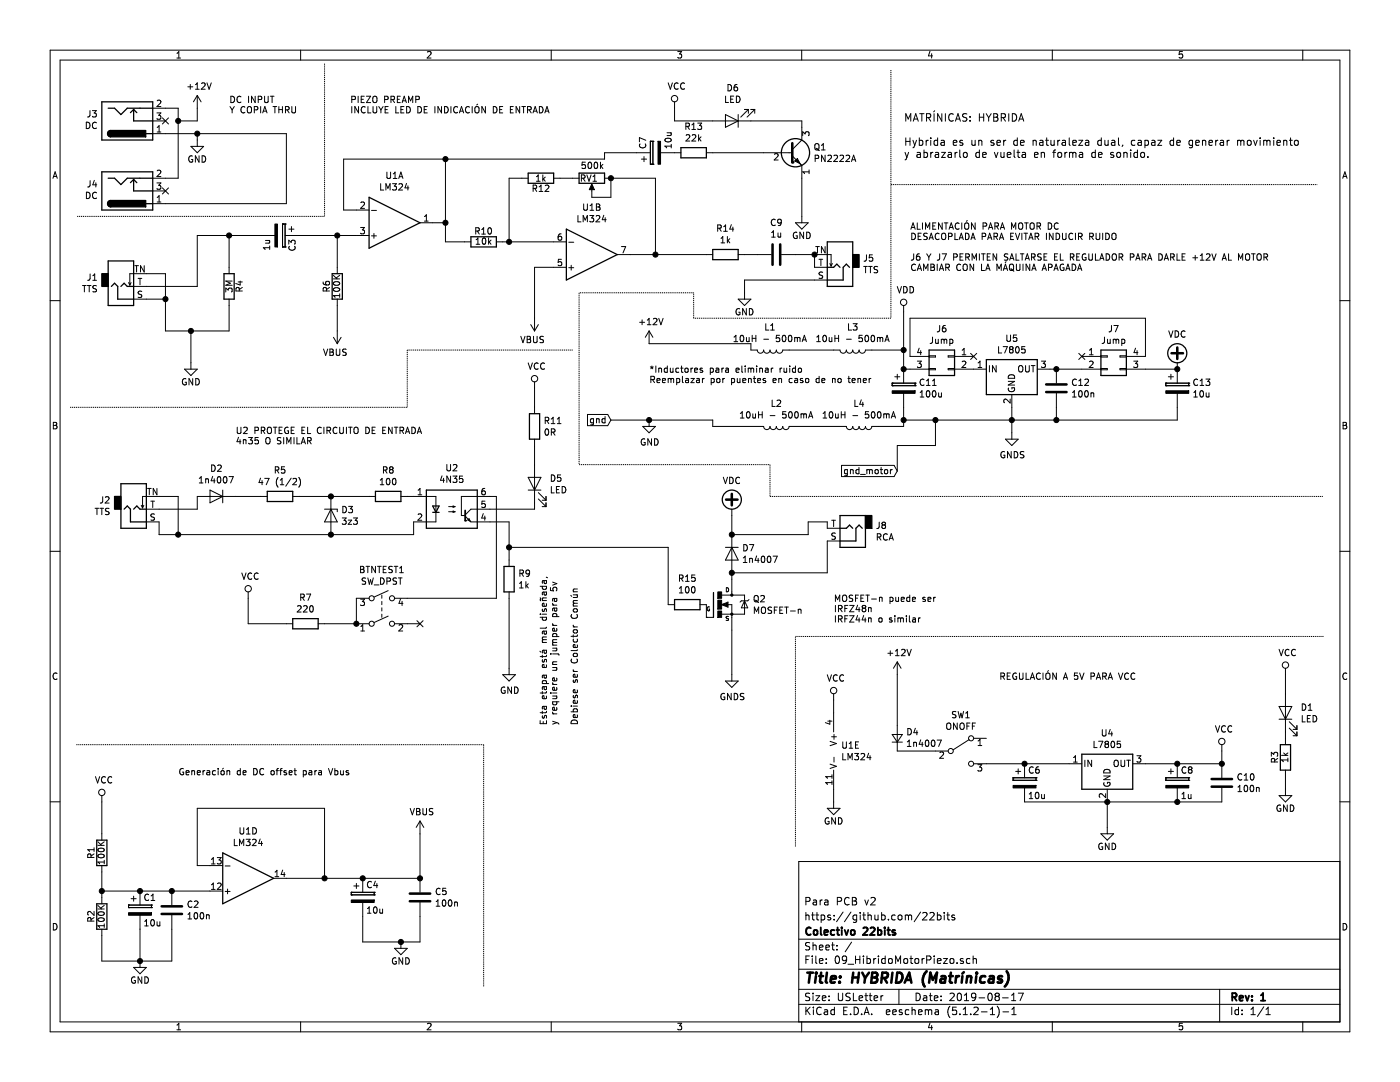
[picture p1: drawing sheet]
<svg xmlns="http://www.w3.org/2000/svg" width="279mm" height="216mm" viewBox="0 0 279 216" stroke-linecap="round" stroke-linejoin="round" font-family="sans-serif">
<g fill="none" stroke="#000" stroke-width=".2">
<path d="M10 10h259.4v195.9h-259.4zM12 12h255.4v191.9h-255.4zM35.3 11.6h.7M35.3 10.6l.4-.3v1.3M37.5 17.3h1M38 16.8v1M39 17.8h.8M39 16.9l.4-.4v1.3M39.4 19v5.1h-3.8M39.4 19l-.8 1.3M39.4 19l.7 1.3M40.2 16.7l.5-.2 .2 .4-.7 .9h.7"/>
<path d="M41.3 16.5l.4 1.3 .5-1.3M46.1 19.2a.64 .64 0 0 1 .7 .6 .64 .64 0 0 1-.7 .7zM48.1 19.3a.56 .56 0 0 0-.8 .5 .56 .56 0 0 0 .8 .5M49.6 19.2v1.3M50.9 19.2v1.3l-.7-1.3v1.3M51.5 19.9l.6-.1 .1-.5-.7-.1v1.3M52.8 19.2v1l.2 .3 .4-.1 .1-.2v-1M53.9 19.2h.8M54.3 19.2v1.3M60 10v2M70.2 19.9l.7-.1v-.5l-.7-.1v1.3M71.5 19.2v1.3"/>
<path d="M72.1 19.8h.4M72.7 19.2h-.6v1.3h.6M73.1 19.2h.9l-.9 1.3h.9M74.4 19.4l.3-.2a.44 .44 0 0 1 .5 .4v.7l-.5 .2-.3-.2zM76.8 19.9l.6-.1v-.5l-.6-.1v1.3M78 19.9l.7-.1v-.5l-.7-.1v1.3M78.3 19.9l.4 .6M79.3 19.8h.4M79.9 19.2h-.6v1.3h.6M83 19.9l.6-.1v-.5l-.6-.1v1.3M85.3 10.4l.5-.1 .2 .3-.8 1h.8M110 10v2"/>
<path d="M133.3 16.5l.5 1.3 .4-1.3M135.3 10.3h.7l-.4 .5 .4 .1v.6l-.2 .1-.5-.1M135.3 16.7a.56 .56 0 0 0-.8 .5 .56 .56 0 0 0 .8 .5M136.6 16.7a.56 .56 0 0 0-.8 .5 .56 .56 0 0 0 .8 .5M144.8 19.2v1.2h.6M145.3 16.9a.64 .64 0 0 1 .7 .6 .64 .64 0 0 1-.7 .6zM145.8 19.8h.5M146.4 19.2h-.6v1.2h.6M147 19.2a.64 .64 0 0 1 .7 .6 .64 .64 0 0 1-.7 .6zM147.1 16.9h-.2a.79 .79 0 0 0-.2 1.2h.4l.1-.5-.2-.3h-.3l-.2 .3M160 10v2M185.6 10.2l-.3 1h.8"/>
<path d="M185.9 10.7v.9M210 10v2M236 10.3h-.6l-.1 .6 .2-.1h.4l.1 .7-.2 .1-.5-.1M260 10v2M10.6 35.6l.4-1.3 .4 1.3M10.7 35.2h.6M17.2 24.4a.64 .64 0 0 1 .8 .6 .64 .64 0 0 1-.8 .7zM17.2 38.4a.64 .64 0 0 1 .8 .6 .64 .64 0 0 1-.8 .6zM18 22.1v.9l-.2 .3h-.3M18 36v1l-.2 .3h-.3M18.4 22.1h.8l-.4 .5 .4 .1v.4l-.2 .2-.6-.1M18.8 36l-.3 .9h.8"/>
<path d="M19.1 36.5v.8M19.2 24.5a.56 .56 0 0 0-.8 .5 .56 .56 0 0 0 .8 .5M19.3 38.5a.56 .56 0 0 0-.8 .5 .56 .56 0 0 0 .8 .5M30.5 21.6h5.1v14h-5.1M30.5 24.1h2.5M30.5 26.7h26.6v13.9h-26.6M30.5 38.1h2.5M31.3 22.5h.8l-.4 .5 .3 .1 .1 .5-.2 .2-.6-.1M31.3 36.5h.8l-.4 .5 .3 .1 .1 .4-.2 .3-.6-.2M31.4 25.4l.3-.3v1.2M31.4 39.4l.3-.4v1.3M31.4 26.3h.7"/>
<path d="M31.4 20.1l.5-.1 .2 .3-.8 1h.8M31.4 34.1l.5-.1 .2 .3-.8 .9h.8M32.4 23.5l1.2 1.2M32.4 37.5l1.2 1.2M33.6 23.5l-1.2 1.2M33.6 37.5l-1.2 1.2M38.1 29.2h2.5l-1.2 1.3zM38.4 31.2a.59 .59 0 0 0-.7 .5 .59 .59 0 0 0 .7 .6l.1-.5h-.3M39.4 26.7v2.5M39.7 31.1v1.3l-.7-1.3v1.3M40.3 31.1a.64 .64 0 0 1 .8 .6 .64 .64 0 0 1-.8 .7zM45.9 21.3l.4 .6"/>
<path d="M46.3 21.9v.6M46.8 21.3l-.5 .6M48.9 21.4a.56 .56 0 0 0-.8 .5 .56 .56 0 0 0 .8 .5M49.4 21.4l.3-.1a.44 .44 0 0 1 .5 .4l-.1 .7-.4 .1-.3-.1zM50.7 21.9h.7v-.5l-.7-.1v1.2M52 21.3v1.2M52.4 22.5l.5-1.2 .4 1.2M52.6 22.2h.6M54.5 21.3h.7M54.9 21.3v1.2M55.7 21.9h.7M55.7 21.3v1.2"/>
<path d="M56.4 21.3v1.2M57 21.9h.6l.1-.2-.1-.3-.6-.1v1.2M57.3 21.9l.4 .6M58.2 21.3v1l.3 .2h.4l.1-.2v-1M70.2 21.3v1.2M71.6 21.3v1.2l-.8-1.2v1.2M72.9 21.4a.56 .56 0 0 0-.8 .5 .56 .56 0 0 0 .8 .5M73.4 21.3v1.2h.6M74.4 21.3v1l.3 .2h.4l.1-.2v-1M75.6 21.3l.4 .6M76 36.7v1.2h.6M76 21.9v.6"/>
<path d="M76.5 21.3l-.5 .6M76.9 21.9h.4M77 37.9v-1.2l.4 .9 .5-.9v1.2M77.2 34.3v1.1l.3 .2h.3l.2-.2v-1.1M77.5 21.3h-.6v1.2h.6M78.3 36.7h.8l-.4 .4 .4 .2v.5l-.2 .1-.6-.1M78.5 35.6h.7M78.5 34.7l.3-.4v1.3M79 21.3v1.2h.6M79.6 35.6l.4-1.3 .4 1.3M79.6 36.8l.5-.1 .2 .3-.7 .9h.7M79.7 35.3h.6"/>
<path d="M80 21.9h.4M80.3 20.5l.4-1.3 .4 1.3M80.4 20.1h.6M80.6 21.3h-.6v1.2h.6M81.1 36.6l-.3 .9h.8M81.2 21.3a.64 .64 0 0 1 .7 .6 .64 .64 0 0 1-.7 .6zM81.4 37.1v.8M81.5 20.5v-1.3l.4 .9 .5-.9v1.3M83.4 21.3a.64 .64 0 0 1 .7 .6 .64 .64 0 0 1-.7 .6zM84.7 21.9h.4M85.3 21.3h-.6v1.2h.6M86.8 21.3v1.2"/>
<path d="M88.1 21.3v1.2l-.7-1.2v1.2M88.7 21.3a.64 .64 0 0 1 .8 .6 .64 .64 0 0 1-.8 .6zM88.9 31.7v16.6h5.1M90 21.3v1.2M91.3 21.4a.56 .56 0 0 0-.8 .5 .56 .56 0 0 0 .8 .5M91.7 22.5l.4-1.2 .4 1.2M91.8 22.2h.6M93.7 21.4a.56 .56 0 0 0-.8 .5 .56 .56 0 0 0 .8 .5M94.2 21.3v1.2M94.8 21.4l.3-.1a.44 .44 0 0 1 .5 .4v.7l-.5 .1-.3-.1zM95.3 20.8l-.2 .2M96.9 21.3v1.2l-.7-1.2v1.2"/>
<path d="M98.5 21.3a.64 .64 0 0 1 .7 .6 .64 .64 0 0 1-.7 .6zM99.7 21.9h.5M100.3 21.3h-.6v1.2h.6M101.9 21.9h.4M102.4 21.3h-.5v1.2h.5M103.7 21.3v1.2l-.7-1.2v1.2M104.1 21.3h.8M104.5 21.3v1.2M105.3 21.9l.7-.1v-.4l-.7-.1v1.2M105.4 35.6h-3.8v12.7M105.6 21.9l.4 .6M106.4 22.5l.4-1.2 .4 1.2"/>
<path d="M106.4 37.6l.6-.1 .1-.4-.7-.2v1.3M106.5 22.2h.6M106.7 37.6l.4 .6M107.1 36.2h.7M107.1 35.3l.3-.4v1.3M107.6 37.3l.4-.4v1.3M107.6 38.2h.7M107.6 21.3a.64 .64 0 0 1 .8 .6 .64 .64 0 0 1-.8 .6zM108.3 34.9v1.3M108.5 35.7l.3 .5M108.7 22.5l.5-1.2 .4 1.2M108.8 37.1l.5-.2 .3 .4-.8 .9h.8"/>
<path d="M108.8 35.3l-.5 .5M108.9 22.2h.6M110.5 35.6h5.1M116 35.6l.6-.1 .2-.2-.1-.3-.7-.1v1.3M116.3 35.6l.5 .6M116.8 32.4h-.6l-.1 .6 .2-.2 .5 .2v.5l-.2 .1-.5-.1M117.1 34.9l.5 1.3 .4-1.3M117.5 32.5l.2-.1a.67 .67 0 0 1 .4 .6 .67 .67 0 0 1-.4 .6l-.4-.5zM118.3 36.2h.7M118.3 35.3l.4-.4v1.3M118.7 32.5l.2-.1a.69 .69 0 0 1 .4 .6 .69 .69 0 0 1-.4 .6l-.2-.1-.1-.4zM119.8 32.4v1.2"/>
<path d="M119.9 33.1l.4 .5M120.3 32.8l-.5 .5M120.6 35.6h10.2v15.2M121.9 35.6v3.8h-3.8v-2.3M127.7 28.7a.56 .56 0 0 0 .5 .8 .56 .56 0 0 0 .6-.8M128 31.7h1M128.5 31.2v1.1M128.9 28l-1.3-.5v.8M129.8 32.8h.1M129.8 28.2h.1M129.8 30.5h-9.2v1.2h-52v10.2h5.1M129.8 32.8h.5"/>
<path d="M129.8 28.2v4.6M129.8 28.2h.5M130.3 32.8h.1M130.3 28.2h.1M130.3 28.2v4.6M131.8 30.5h4.1M132.8 27.8a.74 .74 0 0 1 1.2 .2 .72 .72 0 0 1-1.3-.1zM133.1 26.5h.9M133.8 26.5l.1 .5-.8 .1M134 28.8v.7M134 29.2h-1.3l.3 .3M134.6 20.3v3.8h25.4v3.8l-1.9 1.9"/>
<path d="M136.9 25.2h.6v-.5l-.6-.1v1.2M136.9 27l.5-.1 .3 .3-.8 .9h.8M137.2 25.2l.4 .6M138.1 24.9l.4-.3v1.2M138.1 25.8h.7M138.2 27l.4-.1 .3 .3-.8 .9h.8M139.2 24.6h.8l-.4 .4 .4 .2v.4l-.2 .2-.6-.1M139.4 26.9v1.2M139.5 27.7l.4 .4M139.9 27.3l-.5 .5M141 30.5h17.1M144.8 22.9l2.5 1.2-2.5 1.3z"/>
<path d="M147.3 22.9v2.5M148.6 21.8h.8M149.4 21.8l-1.6 1.6M149.4 21.8v.8M149.9 21.8h.7M150.6 21.8l-1.5 1.6M150.6 21.8v.8M154.6 30.8l.4-.1 .3 .3-.8 .9h.8M158.1 31.1l1.9 1.9v11.4M159.4 32.4h.1M160.2 27.1v-.8l.5 .4 .1-.3 .4-.1 .3 .2-.2 .6M161.5 33.9v.7"/>
<path d="M161.5 34.3h-1.3l.4 .3M162.7 28.8l.2-.1a.44 .44 0 0 1 .5 .4v.6l-.5 .2-.2-.2zM162.7 31.6l.6-.1v-.4l-.6-.1v1.2M162.9 29.6l.6 .4M163.9 29.9h.8M163.9 29l.4-.3v1.2M164.7 31v1.2l-.7-1.2v1.2M165.2 31.1l.5-.1 .2 .3-.7 .9h.7M166.4 31.1l.5-.1 .3 .3-.8 .9h.8M167.6 31.1l.5-.1 .3 .3-.8 .9h.8M168.8 31.1l.5-.1 .3 .3-.8 .9h.8M169.9 32.2l.5-1.2 .4 1.2"/>
<path d="M170.1 31.9h.6M180.6 30.4l.4 1M180.8 24.2v-1.5l.5 1 .5-1v1.5M180.8 27.5v1.5M180.8 28.2h.8M181 31.4l-.4 .5M181.3 30.4l-.3 1M181.6 27.5v1.5M182.2 28l.3 1M182.3 24.2l.5-1.5 .5 1.5M182.4 23.7h.7M182.5 29l-.3 .5"/>
<path d="M182.9 28l-.4 1M183 30.5h.6l.1 .9M183.5 28.1l.4-.1 .3 .3-.2 .6h-.5M183.5 27.5v1.5M183.5 22.7h.9M183.7 30.8h-.5l-.2 .3 .2 .3 .5-.1M184 22.7v1.5M184.4 30.5l.4-.1 .3 .3-.1 .6h-.6M184.4 29.9v1.5M184.8 28v1M184.9 23.5l.7-.1 .2-.2-.1-.4-.8-.1v1.5M185.3 23.5l.5 .7"/>
<path d="M185.3 28l-.3 .1-.2 .2M185.8 27.5v.1M185.8 28v1M185.8 30.4v1M186.2 30.4l-.4 .3M186.4 22.7v1.5M186.5 22.1l-.2 .2M186.7 30.5h.5l.1 .9M187.1 28.1l-.4-.1-.3 .3 .1 .6h.6M187.1 27.5v1.5M187.3 30.8h-.5l-.2 .3 .2 .3 .5-.1M187.8 28.1h.6l.1 .9"/>
<path d="M187.9 30.4h.8l-.8 1h.8M188 22.7v1.5l-.9-1.5v1.5M188.5 28.3l-.5 .1-.2 .3 .2 .3 .5-.1M188.7 22.7v1.5M189.3 30.5h.5l.1 .9M189.9 30.8h-.5a.3 .3 0 0 0-.2 .3 .3 .3 0 0 0 .2 .3l.5-.1M190.2 22.8a.6 .6 0 0 0-.7 0 .6 .6 0 0 0-.2 .7 .55 .55 0 0 0 .3 .6 .55 .55 0 0 0 .6-.1M190.2 28.5l.8-.2-.1-.2-.4-.1-.3 .2 .1 .7h.6M190.6 30.4v1M190.7 24.2l.5-1.5 .5 1.5M190.8 23.7h.7M191 30.4l-.4 .3"/>
<path d="M191.5 29.9v1.3l.2 .2M192.1 28.1l-.4-.1-.2 .2 .1 .2 .5 .2v.3h-.6M192.3 30.6l.2-.2 .5 .2v.5l-.1 .2-.4 .1-.2-.1zM193 22.8l-.6-.1-.2 .1v.4l.6 .3 .2 .4-.3 .3-.6-.1M193.6 23.2v.2M193.6 24v.2M194 28v.8a.37 .37 0 0 0 .3 .2 .37 .37 0 0 0 .3-.1M194.6 28v1M195.3 28.1l.2-.1 .4 .1 .1 .9M195.3 28v1M195.5 22.7v1.5M195.5 29.9v1.5"/>
<path d="M195.5 23.4h.8M195.5 30.5l-.5-.1-.3 .3 .2 .6h.6M196.1 30.9l.7-.1-.1-.3-.4-.1-.2 .2 .1 .7h.5M196.3 22.7v1.5M196.8 22.7l.5 .8M197.3 23.5v.7M197.8 22.7l-.5 .8M198.3 22.7h.5l.3 .3-.3 .4 .4 .3-.1 .3-.2 .2h-.6zM198.3 23.4h.5M198.3 28.1a.36 .36 0 0 0-.6 .1l.1 .2 .6 .3-.2 .3-.5-.1M198.5 30.4l.3 1 .4-1M199 28.5l.7-.2-.1-.2-.4-.1-.2 .2v.7h.6"/>
<path d="M199.7 30.4l.1 .9 .4 .1 .2-.1M199.8 23.5l.7-.1 .1-.6-.8-.1v1.5M200.2 23.5l.5 .7M200.3 28v1M200.4 30.4v1M200.7 28l-.4 .3M201 30.9l.8-.1-.1-.3-.5-.1-.2 .2 .1 .7h.6M201.3 22.7v1.5M202 22.7a.76 .76 0 0 1 .9 .7 .76 .76 0 0 1-.9 .8zM202.4 29.9v1.3l.2 .2M202.9 30.4h.6M203 28.1l-.4-.1-.3 .3 .2 .6h.5"/>
<path d="M203 27.5v1.5M203.2 29.9v1.3l.3 .2M203.3 24.2l.5-1.5 .5 1.5M203.5 23.7h.7M203.7 28.5l.7-.2-.1-.2-.4-.1-.2 .2v.7h.6M204 30.5h.6l.1 .9M204.7 30.8h-.5l-.2 .3 .2 .3 .5-.1M206.2 28v1M206.2 28.1l.2-.1 .3 .1 .1 .9M206.5 30.9l.7-.1-.1-.3-.4-.1-.2 .2v.7h.6M207.5 28.1h.6l.1 .9M207.8 30.6l.1-.1a.36 .36 0 0 1 .6 .1v.8"/>
<path d="M207.8 30.4v1M208.2 28.3l-.5 .1a.3 .3 0 0 0-.3 .3 .3 .3 0 0 0 .3 .3l.5-.1M208.7 28h.5M208.9 27.5v1.3v.1l.3 .1M209.7 28v.8a.37 .37 0 0 0 .3 .2 .37 .37 0 0 0 .4-.1M210.1 30.4h.6M210.4 28v1M210.7 29.9l-.4 .2v1.3M211.1 28v1M211.2 30.5l.4-.1 .3 .3v.4l-.3 .3-.4-.1-.1-.6zM211.5 28l-.3 .1-.1 .2M212 28.1h.6v.9"/>
<path d="M212.5 30.4v1M212.6 28.3l-.4 .1a.3 .3 0 0 0-.3 .3 .3 .3 0 0 0 .3 .3l.4-.1M213 30.4l-.4 .1-.1 .2M213.4 27.5v1.3l.2 .2M213.4 30.6l.1-.1a.36 .36 0 0 1 .6 .1M213.4 30.4v1M214.1 28.5l.7-.2-.1-.2-.4-.1-.2 .2v.7h.6M214.1 30.6v.8M214.1 30.6v-.1a.36 .36 0 0 1 .6 .1v.8M215.3 28h.8l-.8 1h.8M215.4 30.5h.6l.1 .9M216.1 30.8h-.5a.3 .3 0 0 0-.2 .3 .3 .3 0 0 0 .2 .3l.5-.1"/>
<path d="M216.7 28.1h.5l.1 .9M217.3 28.3l-.5 .1-.2 .3 .2 .3 .5-.1M218.6 30.5l-.4-.1-.3 .3 .1 .6h.6M218.6 29.9v1.5M219.2 30.9l.7-.1v-.3l-.5-.1-.2 .2 .1 .7h.6M219.8 28.1l-.4-.1-.3 .3 .1 .6h.6M219.8 27.5v1.5M220.5 28v.8a.37 .37 0 0 0 .3 .2 .37 .37 0 0 0 .4-.1M221.2 28v1M221.9 28.1h.5l.1 .9M222.2 30.5a.36 .36 0 0 0-.6 .1l.1 .2 .6 .3-.2 .3-.5-.1M222.5 28.3l-.5 .1-.2 .3 .2 .3 .5-.1"/>
<path d="M222.9 30.6l.5-.2 .2 .3v.4l-.2 .3h-.3l-.2-.3zM223.2 27.5v1.3l.2 .2M224.1 28.9l-.2 .3M224.3 30.6l.1-.1a.36 .36 0 0 1 .5 .1v.8M224.3 30.4v1M225.7 29.9v.1M225.7 30.4v1M226.5 28.1l-.4-.1-.3 .3 .1 .6h.6M227 30.5l-.4-.1-.3 .3 .1 .6h.6M227 29.9v1.5M227.2 28.1h.5l.1 .9M227.7 30.6l.2-.2 .5 .2v.5l-.1 .2-.4 .1-.2-.1z"/>
<path d="M227.8 28.3l-.5 .1-.2 .3 .2 .3 .5-.1M228.5 28.1l.4-.1 .3 .3-.1 .6h-.6M228.5 28v1.5M229.1 31.3v.1M229.9 28.1h.5l.1 .9M230.5 28.3l-.5 .1-.2 .3 .2 .3 .5-.1M231.1 28h.8l-.8 1h.8M234.2 28.1l-.4-.1-.3 .3 .1 .6h.6M234.2 27.5v1.5M234.8 28.5l.8-.2-.1-.2-.4-.1-.3 .2 .1 .7h.6M238 28.1l-.4-.1-.3 .3 .1 .6h.6M238 28v1.2l-.3 .3-.3-.1"/>
<path d="M238.6 28.5l.7-.2v-.2l-.5-.1-.2 .2 .1 .7h.6M240 28.1h.1a.36 .36 0 0 1 .5 .1v.8M240 28v1M241.3 28.5l.7-.2-.1-.2-.4-.1-.2 .2 .1 .7h.5M242.6 28v1M243.1 28l-.5 .3M243.6 28.1h.5l.1 .9M244.2 28.3l-.5 .1a.3 .3 0 0 0-.2 .3 .3 .3 0 0 0 .2 .3l.5-.1M244.9 28v1M245.3 28l-.4 .3M247 28.1l.4-.1 .2 .2M247 28v1"/>
<path d="M247.6 28.2l.2-.2 .4 .1 .1 .9M247.6 28.2v.8M249 28.1l.2-.1 .4 .1 .1 .6-.1 .2-.4 .1-.2-.1zM250.2 28l.3 1 .4-1M251.5 27.5v.1M251.5 28v1M252.2 28.1l.4-.1 .2 .2M252.2 28v1M252.8 28.2a.36 .36 0 0 1 .6-.1l.1 .9M252.8 28.2v.8M254.2 27.5v.1M254.2 28v1"/>
<path d="M254.8 28.5l.7-.2v-.2l-.5-.1-.2 .2 .1 .7h.6M256.2 28.1l.2-.1 .4 .1v.9M256.2 28v1M257.3 28h.6M257.6 27.5v1.3v.1l.3 .1M258.5 28.1l.3-.1 .3 .1v.6l-.3 .3-.3-.1-.2-.2zM268 35.6l.4-1.3 .4 1.3M268.1 35.2h.6M10 60h2M16.5 57h.7M16.8 57v1.2M17.4 57h.8"/>
<path d="M17.8 57v1.2M18 54.7v.9l-.2 .3h-.3M18.5 55.9h.8M18.5 55l.4-.3v1.2M19.3 57h-.5l-.3 .2 .1 .3 .6 .3v.3l-.2 .1h-.5M25.7 56.4l.2 .5M25.9 56.9v-2.3h7.1v11.4h12.7v-6.3M26.2 56.4l-.3 .5M26.7 59.7h6.3M26.9 53h.7M27.3 53v1.3M27.6 55.5h.7"/>
<path d="M27.9 55.5v1.3M28.3 58.2l-.5-.1-.2 .1v.2l.1 .2 .5 .2 .1 .3-.3 .3-.4-.1M28.8 53v1.3l-.8-1.3v1.3M31.4 40.3h.7M45.1 58.3v-.8l.4 .4 .2-.4h.5l.1 .2-.1 .6M45.7 47v7.6M46.3 56.1h-1.2l.9 .4-.9 .4h1.2M47.5 56.3h.9M47.8 58.1l-.1-.7h-.5l-.1 .7h1.3M47.9 56.1v.8l-.9-.3M48.4 57.4l-.6 .4M53 48h.8"/>
<path d="M53.7 48l.1 .5h-.8M53.8 49.1v.7M53.8 49.4h-1.2l.3 .4M54.9 47h-15.5v10.1h-12.7M56.4 44.7h.1M56.4 49.3h.1M56.4 44.7h.5M56.4 44.7v4.6M56.4 49.3h.5M56.9 44.7h.1M56.9 49.3h.1M56.9 44.7v4.6"/>
<path d="M56.9 47h16.8M57.6 48.7v-.8l.5 .5 .1-.4 .5-.1 .2 .3-.1 .5M57.7 45.7h1M57.8 49.1a.56 .56 0 0 0 .5 .8 .56 .56 0 0 0 .5-.8M58.2 45.2v1M64.5 56.3l.1 .4 .4 .2 .7-.2v-.4l-.2-.2-.5 .2v.3l.2 .3M65.2 58.1l-.2-.7h-.4l-.1 .7h1.3M65.8 57.4l-.6 .4M66.5 55.7h1.3M66.5 54.9l.8 .8M66.6 57.6a.62 .62 0 0 1 .7-.3 .62 .62 0 0 1 .4 .7 .76 .76 0 0 1-1.2-.3zM66.6 56.3a.68 .68 0 0 1 1.2 .3 .73 .73 0 0 1-1.3-.1z"/>
<path d="M67.3 47v7.6M67.3 59.7v8.9M67.8 58.6v.7M67.8 59h-1.3l.4 .3M67.8 54.9l-.7 .6M72 45.4h.7l-.4 .5 .4 .1v.4l-.2 .3-.5-.2M72 40.4l.5-.1 .2 .4-.7 .9h.7M74.1 47.1h1M74.1 42h1M74.6 46.6v.9M83.8 44.4h5.1M84.7 44.1h.7"/>
<path d="M84.7 43.2l.4-.4v1.3M94.9 46.1h.7v-.5l-.7-.2v1.3M95 48.7h.8M95 47.8l.4-.3v1.2M95.2 46.1l.5 .6M96.1 46.7h.8M96.1 45.8l.4-.4v1.3M96.4 47.6l.1-.1a.69 .69 0 0 1 .5 .6 .69 .69 0 0 1-.5 .6l-.3-.4zM97.5 45.6l.2-.2a.67 .67 0 0 1 .4 .7 .67 .67 0 0 1-.4 .6l-.3-.5zM97.5 47.5v1.2M97.6 48.3l.4 .4M98 47.9l-.5 .5"/>
<path d="M99.1 48.3h13.9M112 46.7h-.2a.79 .79 0 0 0-.2 1.2h.4l.1-.5-.2-.3h-.3l-.2 .3M112 51.7h-.5l-.1 .6 .5-.1 .2 .3v.3l-.2 .2-.5-.1M113 53.3h-6.3v12.7M113.5 53.4h1M113.5 48.3h1M114 52.9v1M115.3 43v1.3h.7M116.4 44.3v-1.3l.4 .9 .4-.9v1.3M116.5 40.7v1l.2 .3 .4-.1 .1-.2v-1M117.7 43h.8l-.4 .5 .3 .1v.5l-.2 .2-.5-.2M117.8 42h.7"/>
<path d="M117.8 41l.3-.3v1.3M119 43.1l.5-.1 .2 .4-.8 .9h.8M119 40.7h.5l.2 .2-.2 .4 .3 .2-.2 .4-.6 .1zM119 41.3h.5M120.5 43l-.3 .8h.8M120.8 43.4v.9M123.2 50.8h19M124 49.2h.9l-.6 1.3M143.2 45.5h.6l.1-.5-.7-.1v1.3M143.5 45.5l.4 .7M143.9 48.5h.7M143.9 47.5l.3-.3v1.3"/>
<path d="M144.4 45.2l.4-.3v1.3M144.4 46.2h.8M145.2 47.2v1.3M145.3 48l.3 .5M145.6 47.6l-.4 .5M145.9 44.8l-.3 .9h.8M146.3 45.3v.9M147.3 50.8h6.6M147.3 59.7h2.6l-1.3 1.3zM154 47.3h.7M154 46.4l.4-.3v1.2M154.7 43.9a.56 .56 0 0 0-.8 .5 .56 .56 0 0 0 .8 .5"/>
<path d="M155.3 46.5v.8l.5-.1M155.8 46.5v.8M155.9 44.3l-.2 .2h-.4l-.1-.2 .1-.4 .4-.2 .2 .3-.1 .9-.5 .1M156 50.8h9.9v2.3M158.7 44.4h2.6l-1.3 1.3zM159 46.4a.59 .59 0 0 0-.7 .6 .59 .59 0 0 0 .7 .5l.1-.4h-.2M160.4 46.3v1.3l-.8-1.3v1.3M161 46.3a.64 .64 0 0 1 .7 .7 .64 .64 0 0 1-.7 .6zM162.6 50.8v2.5h2.5M162.8 49.2h.7M163.1 49.2v1.3M163.4 51.7h.8"/>
<path d="M163.8 51.7v1.3M164.2 54.4l-.5-.1-.2 .1-.1 .2 .2 .2 .5 .2 .1 .3-.3 .2h-.5M164.7 49.2v1.3l-.8-1.3v1.3M165.1 55.9h-16.5v3.8M165.6 52.6l.3 .5M166.1 52.6l-.2 .5M172.4 53.2h.7M172.7 53.2v1.2M172.9 50.9v.9l-.2 .3h-.3M173.3 53.2h.8M173.7 53.2v1.2M174.1 50.9h-.6v.6l.4-.2 .3 .3v.3l-.3 .2-.4-.1"/>
<path d="M175.2 53.2h-.5l-.3 .2 .1 .3 .6 .2v.4l-.2 .1h-.5M179.1 57.2l.4 1.2 .4-1.2M180.3 57.2a.64 .64 0 0 1 .8 .6 .64 .64 0 0 1-.8 .6zM181.6 57.2a.64 .64 0 0 1 .7 .6 .64 .64 0 0 1-.7 .6zM181.8 45.7l.4-1.2 .5 1.2M181.9 45.4h.6M182 46.5a.64 .64 0 0 1 .7 .7 .64 .64 0 0 1-.7 .6zM182.3 50.6v1l-.1 .3h-.3M182.7 52.8a.56 .56 0 0 0-.8 .5 .56 .56 0 0 0 .8 .5M183.1 44.5v1.2h.6M183.1 54l.4-1.3 .4 1.3M183.2 53.6h.6"/>
<path d="M183.2 47.1h.5M183.5 50.6l-.4 .2-.2 .4 .1 .7h.5l.1-.2-.1-.5-.4-.1-.2 .3M183.8 46.5h-.6v1.3h.6M184.1 44.5v1.2M184.3 54v-1.3l.5 .9 .4-.9v1.3M184.7 45.7v-1.2l.4 .9 .4-.9v1.2M184.9 50.6l.5 .7M185.1 46.6l-.5-.1-.2 .2-.1 .2 .2 .2 .4 .2 .2 .3-.3 .2h-.5M185.4 51.3v.6M185.4 47.8l.5-1.3 .4 1.3M185.5 47.4h.7M185.8 53.3h.4"/>
<path d="M185.8 52.7h.4l.3 .3-.3 .3 .3 .2-.1 .4-.6 .1zM185.8 50.6l-.4 .7M186.2 45.1h.4M186.8 44.5h-.6v1.2h.6M187 52.7v1.3M187.4 46.7a.6 .6 0 0 0-.8 .4 .6 .6 0 0 0 .6 .7l.2-.1M187.5 54l.4-1.3 .4 1.3M187.5 50.6v1.1l-.5 .2M187.6 53.6h.6M188 46.7l.2-.2a.44 .44 0 0 1 .5 .5v.6l-.5 .2-.2-.2zM188 44.5v1.2l-.7-1.2v1.2M188 50.6h.9l-.6 1.3"/>
<path d="M188.4 44.5h.8M188.7 53.4l.7-.1 .1-.2-.1-.3-.7-.1v1.3M188.8 44.5v1.2M189.1 53.4l.4 .6M189.3 47.2l.7-.1v-.4l-.7-.2v1.3M189.4 45.7l.4-1.2 .5 1.2M189.5 45.4h.6M190.3 51.3h.6l.2-.2-.1-.3-.7-.2v1.3M190.6 46.5v1.3h.6M191.4 44.6a.58 .58 0 0 0-.8 .5 .58 .58 0 0 0 .7 .6l.1-.1M191.4 47.8l.4-1.3 .5 1.3M191.5 47.4h.6"/>
<path d="M191.6 51.3h.4M191.7 52.8a.6 .6 0 0 0-.8 .4 .6 .6 0 0 0 .6 .8l.2-.2M191.9 44.5v1.2M192.2 50.6h-.6v1.3h.6M192.3 52.9l.2-.2a.44 .44 0 0 1 .5 .4v.7l-.5 .2-.2-.2zM192.6 44.7l.2-.2a.44 .44 0 0 1 .5 .4v.7l-.5 .1-.2-.1zM192.7 46.5a.64 .64 0 0 1 .7 .7 .64 .64 0 0 1-.7 .6zM192.7 51.3h.6l.2-.2-.1-.3-.7-.2v1.3M193 44l-.1 .2M193 51.3l.5 .6M193.8 47.8l.4-1.3 .4 1.3M193.9 47.4h.6"/>
<path d="M194 51.9v-1.3l.4 1 .5-1v1.3M194.3 52.7v1.3l-.7-1.3v1.3M194.6 44.5v1.2l-.7-1.2v1.2M195.5 50.6v1.3M195.9 50.6h.7M195.9 52.7v1.3h.6M196 47.2l.6-.1 .1-.4-.7-.2v1.3M196.2 45.1h.6l.1-.2-.1-.3-.6-.1v1.2M196.2 50.6v1.3M196.7 54l.5-1.3 .4 1.3M196.8 53.6h.7M197 51.3h.5"/>
<path d="M197.1 47.8l.4-1.3 .4 1.3M197.2 47.4h.6M197.3 45.7l.4-1.2 .4 1.2M197.4 45.4h.6M197.6 50.6h-.6v1.3h.6M198.4 47.2l.6-.1v-.4l-.6-.2v1.3M198.6 45.1h.6v-.5l-.6-.1v1.2M198.7 47.2l.4 .6M198.9 45.1l.4 .6M198.9 50.6v1.3l-.7-1.3v1.3M199 54v-1.3l.4 .9 .4-.9v1.3M199.5 47.8l.4-1.3 .4 1.3"/>
<path d="M199.6 47.4h.6M199.6 45.7l.5-1.2 .4 1.2M199.7 45.4h.7M200.2 54l.5-1.3 .4 1.3M200.4 53.6h.6M200.8 52.2l-.2 .2M201.1 50.7l-.4-.1-.2 .2v.4l.6 .2v.3l-.2 .2h-.5M201.5 52.9l.3-.2a.44 .44 0 0 1 .5 .4l-.1 .7-.4 .2-.3-.2zM201.5 51.9l.4-1.3 .5 1.3M201.6 51.6h.6M201.7 47.1h.4M201.7 53.7l.7 .4"/>
<path d="M201.9 45.7v-1.2l.4 .9 .4-.9v1.2M202.3 46.5h-.6v1.3h.6M202.7 46.5l.4 1.3 .4-1.3M202.8 50.6v1.3h.6M202.8 52.7v1l.3 .3 .4-.1 .1-.2v-1M203.3 44.7l.3-.2a.45 .45 0 0 1 .5 .4l-.1 .7-.4 .1-.3-.1zM203.6 50.6h.7M203.9 46.5v1.3M204 50.6v1.3M204.2 52.7v1.3M204.3 46.5h.8M204.5 44.5h.7"/>
<path d="M204.6 51.9l.4-1.3 .4 1.3M204.7 46.5v1.3M204.7 51.6h.6M204.8 44.5v1.2M205.3 47.8l.4-1.3 .5 1.3M205.4 47.4h.6M205.5 52.7v1.3l-.7-1.3v1.3M205.6 44.7l.3-.2a.44 .44 0 0 1 .5 .4l-.1 .7-.4 .1-.3-.1zM205.9 51.3h.6v-.5l-.6-.2v1.3M205.9 54l.4-1.3 .5 1.3M206 53.6h.7M206.2 51.3l.4 .6"/>
<path d="M206.6 47.2l.7-.1v-.4l-.7-.2v1.3M206.9 47.2l.4 .6M207 45.1h.6v-.5l-.6-.1v1.2M207.3 45.1l.4 .6M207.8 50.7l-.5-.1-.2 .2 .1 .4 .5 .2 .1 .3-.2 .2h-.5M208 54l.4-1.3 .4 1.3M208.1 53.6h.6M208.4 51.3h.4M208.8 46.5v1.3M208.9 50.6h-.5v1.3h.5M209.2 44.5a.64 .64 0 0 1 .7 .6 .64 .64 0 0 1-.7 .6zM209.2 53.4l.7-.1 .1-.2-.1-.3-.7-.1v1.3"/>
<path d="M210.2 46.5v1.3l-.8-1.3v1.3M210.3 54l.5-1.3 .4 1.3M210.5 51.3h.4M210.5 53.6h.6M210.8 46.5a.64 .64 0 0 1 .7 .7 .64 .64 0 0 1-.7 .6zM211.1 50.6h-.6v1.3h.6M211.2 44.6a.56 .56 0 0 0-.8 .5 .56 .56 0 0 0 .8 .5M211.6 50.6v1.3h.6M212 46.5v1.1l.3 .2h.3l.2-.2v-1.1M212.3 52.8a.59 .59 0 0 0-.8 .6 .59 .59 0 0 0 .8 .5v-.5h-.2M212.7 54l.4-1.3 .4 1.3M212.8 53.6h.6"/>
<path d="M213.6 51.3l.7-.1v-.4l-.7-.2v1.3M213.9 51.3l.4 .6M214 52.7a.64 .64 0 0 1 .7 .6 .64 .64 0 0 1-.7 .7zM214.1 46.7a.6 .6 0 0 0-.8 .4 .6 .6 0 0 0 .5 .7l.3-.1M214.6 46.5v1.3M214.9 51.3h.4M215.1 54l.4-1.3 .4 1.3M215.2 53.6h.6M215.2 47.2l.6-.1 .2-.1-.1-.3-.7-.2v1.3M215.5 50.6h-.6v1.3h.6M215.5 47.2l.5 .6M216.7 50.7a.59 .59 0 0 0-.7 .6 .59 .59 0 0 0 .7 .6v-.5h-.2"/>
<path d="M217.3 50.6v1.1l.2 .2h.4l.1-.2v-1.1M217.5 47.2l.6-.1 .1-.1-.1-.3-.6-.2v1.3M217.8 47.2l.4 .6M218.6 50.6v1.3h.6M218.7 46.5v1.1l.3 .2h.4l.1-.2v-1.1M219.5 51.9l.4-1.3 .4 1.3M219.6 51.6h.6M220.1 46.5v1.3M220.7 46.5a.64 .64 0 0 1 .7 .7 .64 .64 0 0 1-.7 .6zM220.8 50.6a.64 .64 0 0 1 .7 .7 .64 .64 0 0 1-.7 .6zM221.9 46.7l.3-.2a.44 .44 0 0 1 .5 .5v.6l-.5 .2-.3-.2zM222 50.8l.2-.2a.47 .47 0 0 1 .6 .5l-.1 .6-.5 .2-.3-.4z"/>
<path d="M223.3 51.3h.7l.1-.2-.1-.3-.7-.2v1.3M223.6 51.3l.5 .6M225.6 51.3h.6l.1-.2-.1-.3-.6-.2v1.3M226.7 51.9l.4-1.3 .4 1.3M226.8 51.6h.6M227.9 51.3h.6l.2-.2-.1-.3-.7-.2v1.3M228.2 51.3l.5 .6M229 51.9l.4-1.3 .5 1.3M229.2 51.6h.5M231.3 50.6a.64 .64 0 0 1 .7 .7 .64 .64 0 0 1-.7 .6zM232.4 51.9l.4-1.3 .4 1.3M232.5 51.6h.6"/>
<path d="M233.6 51.3h.6l.1-.5-.7-.2v1.3M233.9 51.3l.4 .6M234.9 50.6v1.3h.6M235.9 51.3h.4M236.5 50.6h-.6v1.3h.6M238 51.4h1M238.5 51v.9M239.5 51l.4-.4v1.3M239.5 51.9h.8M240.8 50.8l.4-.2 .3 .4-.8 .9h.8M241.9 50.6l.4 1.3 .4-1.3M243.9 51.9l.4-1.3 .5 1.3"/>
<path d="M244 51.6h.6M245.2 50.6v1.3h.6M247.2 51.9v-1.3l.4 1 .4-1v1.3M248.6 50.8l.3-.2a.44 .44 0 0 1 .5 .5v.6l-.5 .2-.3-.2zM249.8 50.6h.7M250.1 50.6v1.3M250.9 50.8l.3-.2a.45 .45 0 0 1 .5 .5l-.1 .6-.4 .2-.3-.4zM252.2 51.3h.7l.1-.2-.1-.3-.7-.2v1.3M252.6 51.3l.4 .6M267.4 60h2M36.8 73.7h2.6l-1.3 1.2zM37.1 75.6a.59 .59 0 0 0-.7 .6 .59 .59 0 0 0 .7 .6l.1-.5h-.3"/>
<path d="M38.1 66v7.7M38.5 75.5v1.3l-.8-1.3v1.3M39.1 75.5a.64 .64 0 0 1 .7 .7 .64 .64 0 0 1-.7 .6zM64.6 69.6l.4 1.3 .4-1.3M65.8 69.6l.6 .2 .1 .2-.2 .3 .2 .2-.1 .4h-.6zM65.8 70.3h.5M66.5 67.3l.8 1.3M67.1 69.6v1.1l.2 .2h.4l.1-.2v-1.1M68.1 67.3l-.8 1.3M69.1 69.7l-.5-.1-.2 .2v.3l.6 .3 .1 .3-.2 .2h-.5M103.9 67.1l.5 1.3 .4-1.3M105.2 67.1l.6 .1 .1 .3-.3 .2 .3 .2-.1 .4-.6 .1z"/>
<path d="M105.2 67.7h.4M105.4 72.4l.4 1.3 .4-1.3M105.9 64.8l.8 1.2M106.5 67.1v1l.2 .3 .4-.1 .1-.2v-1M106.7 76.2v6.3M107.4 72.5a.56 .56 0 0 0-.8 .6 .56 .56 0 0 0 .8 .5M107.4 64.8l-.7 1.2M108.5 67.2l-.5-.1-.2 .1v.4l.6 .2 .1 .3-.3 .3-.5-.1M108.7 72.5a.56 .56 0 0 0-.8 .6 .56 .56 0 0 0 .8 .5M127.7 64.3h1M128.1 63.8v1M129.2 63.9l.3-.4v1.3"/>
<path d="M129.2 64.8h.7M129.5 66v2.6h20.4v1.2h1.2a.63 .63 0 0 0 .7 .7 .63 .63 0 0 0 .6-.7 .63 .63 0 0 0 .6 .7 .63 .63 0 0 0 .7-.7 .63 .63 0 0 0 .6 .7 .63 .63 0 0 0 .6-.7 .63 .63 0 0 0 .7 .7 .63 .63 0 0 0 .6-.7h11.4a.63 .63 0 0 0 .7 .7 .63 .63 0 0 0 .6-.7 .63 .63 0 0 0 .6 .7 .63 .63 0 0 0 .7-.7 .63 .63 0 0 0 .6 .7 .63 .63 0 0 0 .6-.7 .63 .63 0 0 0 .7 .7 .63 .63 0 0 0 .6-.7h7.6M129.5 66l-.7 1.3M129.5 66l.8 1.3M129.8 73.2l.3 .1M129.9 75.7l.7-.1v-.4l-.7-.1v1.3M130.1 73v.3M130.1 73.3l-.2 .3M130.1 73.3l.2 .3M130.2 75.7l.4 .7M130.4 73.2l-.3 .1M130.4 63.7l.5-.2 .2 .4-.8 .9h.8"/>
<path d="M130.9 73v1.3M131.1 75.9l.6-.1-.1-.2-.3-.1-.2 .2 .1 .6h.4M131.5 73.5v.8M131.5 73.6l.5-.1v.8M131.5 63.5l.4 1.3 .4-1.3M132.2 75.9l.6-.1-.1-.2-.3-.1-.2 .2 .1 .6h.4M133.2 73.5h-.4l-.2 .2 .1 .5h.5M133.2 73v1.3M133.3 75.6l.4-.1 .2 .2M133.3 75.5v.9M133.8 73.5v.7h.5M133.9 75.7l.2-.2 .3 .1v.8"/>
<path d="M133.9 75.7v.7M134.3 73.5v.8M135.1 75.6l.3-.1 .3 .2-.2 .6h-.4M135.1 75.5v1.3M135.5 73.5h-.4l-.2 .2 .1 .5h.5M135.8 73.5h.5M136 73v1.1l.3 .2M136.2 75.1v1.1l.2 .2M136.8 73.5l.5 .1-.1 .6h-.5v-.5zM136.9 75.6h.4l.1 .8M137.4 75.8l-.4 .1-.2 .1 .1 .3h.5M137.9 73.5v.8"/>
<path d="M137.9 75.5h.7l-.7 .9h.7M138.3 73.5l-.4 .2M138.6 73.9l.6-.1v-.3h-.4l-.2 .1 .1 .6h.5M139 75.6h.5l.1 .8M139.6 75.8l-.4 .1-.2 .1v.3h.6M140.2 73.5h-.3l-.2 .1 .1 .2 .4 .1v.3h-.5M140.2 75.5v.9M140.5 75.5l-.3 .2M141.8 73.5h.3l.3 .2-.2 .5h-.4M141.8 73.5v1.2M141.9 75.6l.4-.1 .2 .2-.1 .6h-.5M141.9 75.5v1.3"/>
<path d="M142.9 73.5h.5l.1 .8M143.2 75.6h.4v.7l-.5-.1-.1-.5zM143.5 73.8h-.5l-.2 .2 .1 .2h.6M144.1 73.5v.8M144.2 75.5v.9M144.4 73.5l-.3 .2M144.6 75.5l-.4 .2M144.9 73.5h.4l.1 .8M145.4 73.8h-.4l-.2 .2 .2 .3 .4-.1M146 75.5v1.3M146 75.6l.4-.1 .2 .2-.1 .6h-.5M146.5 67.3l.4-.4v1.3"/>
<path d="M146.5 68.2h.7M146.9 73.9l.6-.1-.1-.3h-.3l-.2 .1 .1 .6h.4M147.1 75.5l.1 .8 .5-.1M147.6 61.6a.59 .59 0 0 0-.7 .6 .59 .59 0 0 0 .7 .6l.1-.5h-.3M147.7 75.5v.9M147.8 67l.2-.1a.67 .67 0 0 1 .5 .6 .67 .67 0 0 1-.5 .7l-.3-.5zM148.1 73v1.1l.1 .2M148.2 75.9l.6-.1v-.2l-.4-.1-.2 .2 .1 .6h.5M148.7 73v.2M148.7 73.5v.8M148.9 61.6v1.2l-.7-1.2v1.2M149 67.3v.8l.5-.1"/>
<path d="M149.3 73.5v.8M149.3 73.6l.4-.1 .2 .1M149.4 75.6h.5v.8M149.4 75.5v.9M149.5 67.3v.9M149.6 61.6a.64 .64 0 0 1 .7 .6 .64 .64 0 0 1-.7 .6zM149.9 73.6l.1-.1h.3l.1 .8M149.9 73.6v.7M150.1 67.5h.8M150.1 66.9v1.3M150.3 75.5h.5M150.5 75.1v1.1l.3 .2"/>
<path d="M150.9 66.9v1.3M151 73v.2M151 73.5v.8M151.2 75.9l.6-.1-.1-.2-.3-.1-.2 .2 .1 .6h.4M151.6 73.6l.5-.1 .1 .8M151.6 73.5v.8M152.4 67.7h1M152.8 73.5h.4l.1 .8M152.8 75.6l-.3-.1-.2 .2v.2l.5 .1v.3h-.5M152.8 64.6v1.3h.6M153.3 73.8h-.4l-.2 .2 .1 .2h.5M153.8 64.9l.4-.3v1.3"/>
<path d="M153.8 65.9h.7M153.9 73.5v.8M154.1 79.8v1.3h.6M154.3 75.9l.6-.1-.1-.2-.3-.1-.2 .2v.6h.5M154.3 73.5l-.4 .2M155.1 80l.5-.2 .2 .4-.8 .9h.8M155.4 75.6h.5l.1 .8M155.4 75.5v.9M155.6 66.9h-.6l-.1 .6 .2-.1 .5 .1v.5l-.2 .2-.5-.2M155.7 73.5v.8M156 73.5l-.3 .2M156.2 67l.2-.1a.67 .67 0 0 1 .5 .6 .67 .67 0 0 1-.5 .7l-.3-.5z"/>
<path d="M156.5 73.5v.7h.5M157 73.5v.8M157.4 67l.2-.1a.67 .67 0 0 1 .5 .6 .67 .67 0 0 1-.5 .7l-.3-.5zM157.6 73v.2M157.6 73.5v.8M158.1 75.6l-.4-.1-.2 .2 .1 .6h.5M158.6 67.5l.4-.2 .1 .2M158.6 67.3v.9M158.6 75.6h.5l.1 .8M158.7 73.5h-.3l-.3 .2 .2 .5h.4M158.7 73v1.3M159.1 67.5v.7"/>
<path d="M159.1 67.5l.2-.2 .3 .1 .1 .8M159.2 75.8l-.5 .1-.1 .1v.3h.6M159.4 73.5h.3l.3 .2-.2 .5h-.4zM160.1 68.2l.4-1.3 .4 1.3M160.2 75.6l-.3-.1-.2 .2 .1 .2 .4 .1v.3h-.5M160.2 67.8h.6M160.9 75.6h.5v.5l-.1 .2-.5-.1zM163 68.2h.7M163 67.3l.4-.4v1.3M163.5 75.6l-.4-.1-.2 .2 .1 .6h.5M163.5 75.1v1.3M164 75.9l.6-.1v-.2l-.4-.1-.2 .2 .1 .6h.5"/>
<path d="M164.3 67l.2-.1a.67 .67 0 0 1 .5 .6 .67 .67 0 0 1-.5 .7l-.3-.5zM165.5 67.3v.8l.5-.1M166 67.3v.9M166.1 75.6h.5l.1 .8M166.1 75.5v.9M166.6 66.9v1.3M166.6 67.5h.8M167.3 75.6l.3-.1 .3 .2-.1 .6-.3 .1-.3-.3zM167.4 66.9v1.3M168.9 67.7h1M169.2 75.5h.5M169.3 64.6v1.3h.7"/>
<path d="M169.4 75.1v1.1l.3 .2M170.1 75.9l.6-.1-.1-.2-.3-.1-.2 .2v.6h.5M170.3 64.6h.7l-.4 .5 .4 .1v.5l-.2 .2-.5-.2M170.6 79.8v1.3h.6M171.2 75.6h.5l.1 .8M171.2 75.5v.9M171.9 79.8l-.3 .9h.8M172.1 66.9h-.6l-.1 .6 .2-.1 .5 .1v.5l-.2 .2-.5-.2M172.3 75.9l.6-.1-.1-.2-.3-.1-.2 .2 .1 .6h.4M172.7 67l.2-.1a.67 .67 0 0 1 .5 .6 .67 .67 0 0 1-.5 .7l-.3-.5zM173.5 75.5v.9M173.8 75.5l-.3 .2"/>
<path d="M173.9 67l.2-.1a.67 .67 0 0 1 .5 .6 .67 .67 0 0 1-.5 .7l-.3-.5zM175.1 67.3v.9M175.1 67.5l.4-.2 .1 .2M175.6 67.5l.2-.2 .3 .1 .1 .8M175.6 67.5v.7M176.6 68.2l.4-1.3 .4 1.3M176.7 67.8h.6M178.1 76.5h.1M178.1 77h.1M178.1 77h4.5M178.1 76.5h4.5M178.1 76.5v.5"/>
<path d="M178.6 75.2h1M179.1 74.7v1M180.3 78.5v6.6h-6.3a.63 .63 0 0 1-.6 .6 .63 .63 0 0 1-.7-.6 .63 .63 0 0 1-.6 .6 .63 .63 0 0 1-.7-.6 .63 .63 0 0 1-.6 .6 .63 .63 0 0 1-.6-.6 .63 .63 0 0 1-.7 .6 .63 .63 0 0 1-.6-.6h-11.4a.63 .63 0 0 1-.7 .6 .63 .63 0 0 1-.6-.6 .63 .63 0 0 1-.6 .6 .63 .63 0 0 1-.7-.6 .63 .63 0 0 1-.6 .6 .63 .63 0 0 1-.6-.6 .63 .63 0 0 1-.7 .6 .63 .63 0 0 1-.6-.6h-10.2v-1.3h-20.3M180.3 73.7h5.1M180.3 61v15.5M182.6 77h.1M182.6 76.5h.1M182.6 76.5v.5M183.1 72.1h.8l-.5 .4 .4 .2 .1 .4-.3 .2-.5-.1M183.4 69.5l-.3 .9h.8M183.6 79.2h.8M183.6 78.3l.4-.3v1.2"/>
<path d="M183.7 70v.8M184.4 75.8a.56 .56 0 0 0-.8 .5 .56 .56 0 0 0 .8 .5M184.9 76.9h.7M184.9 76l.4-.4v1.3M185 78.1l.2-.1a.69 .69 0 0 1 .4 .6 .69 .69 0 0 1-.4 .6l-.2-.1-.1-.4zM185.4 73.5h1.3v.3h-1.3zM185.4 71.1h-3.8v-7.6h47v7.6h-3.8M185.4 71h1.3v.2h-1.3zM186.1 76.9h.7M186.1 76l.4-.4v1.3M186.1 67.3v1.1l-.5 .1M186.2 78.1l.2-.1a.67 .67 0 0 1 .4 .6 .67 .67 0 0 1-.4 .6l-.3-.5z"/>
<path d="M186.7 67.7l.1 .8 .4-.1M187.2 67.7v.8M187.3 78.4l.1 .8 .5-.1M187.5 64.9v1l-.1 .3h-.4M187.9 67.8l.3-.1 .2 .2M187.9 67.7v.8M187.9 78.4v.8M188.4 67.9l.2-.2h.3l.1 .8M188.4 67.9v.6M188.7 64.9h-.3a.79 .79 0 0 0-.1 1.3h.4l.1-.5-.3-.3h-.2l-.2 .3M189.2 73.5h1.3v.3h-1.3zM189.2 71h1.3v.2h-1.3z"/>
<path d="M189.6 67.7h.3l.3 .2-.2 .6h-.4M189.6 67.7v1.3M190.5 73.7h6.3M190.5 71.1h3.8M192 72.2l.5-.1 .3 .3-.8 .9h.8M192 70.8h.8M192 69.9l.4-.4v1.3M193.7 70.5l1.2 1.2M194.9 70.5l-1.2 1.2M195.2 72.4l.4-.3v1.2M195.2 73.3h.7M197.5 72.9v1.3"/>
<path d="M198.8 72.9v1.3l-.7-1.3v1.3M199.3 69.2v1.2h.6M200.2 69.2h.8l-.5 1.2M200.9 66.9v1l.3 .2h.3l.2-.2v-1M201.2 76.1h1.3l-1.3 .7h1.3M201.3 77.4a.59 .59 0 0 0 .6 .8 .59 .59 0 0 0 .5-.8h-.4v.2M201.4 74.9a.67 .67 0 0 1 .8-.1 .67 .67 0 0 1 .3 .7h-1.3zM201.6 79.6v.8l-.9-.8-.4 .3 .2 .5M201.7 69.7l-.2-.2 .2-.3 .4 .1v.3l-.1 .1M201.7 69.7l-.2 .3v.2l.2 .2h.3l.2-.2-.1-.4-.1-.1M201.7 69.7h.3M201.9 78.7v8.9"/>
<path d="M202.8 69.3l.2-.1a.67 .67 0 0 1 .4 .6 .67 .67 0 0 1-.4 .6l-.3-.4zM202.9 66.9h-.6l-.1 .6 .2-.2 .5 .2v.5l-.2 .1-.5-.1M203.4 73.1l.2-.2a.47 .47 0 0 1 .5 .5v.6l-.5 .2-.3-.4zM204.5 69.2h-.6v.6l.2-.2 .4 .1v.6l-.1 .1-.5-.1M204.7 72.9v1.1l.2 .2h.4l.1-.2v-1.1M205.8 72.9h.8M206.2 72.9v1.3M207 73.7h12.7M207.8 72.1h.8l-.4 .4 .4 .2v.4l-.2 .2-.6-.1M210.8 73.7v2.8M210.8 78.5v5.3M214 79.2h.8"/>
<path d="M214 78.3l.4-.3v1.2M214.8 75.8a.56 .56 0 0 0-.8 .5 .56 .56 0 0 0 .8 .5M215.3 76.9h.7M215.3 76l.4-.4v1.3M215.3 70.5l1.2 1.2M215.4 78.1l.2-.1a.69 .69 0 0 1 .4 .6 .69 .69 0 0 1-.4 .6l-.2-.1-.1-.4zM215.9 71.1h3.8M216.5 75.8l.5-.2 .2 .4-.7 .9h.7M216.5 70.5l-1.2 1.2M216.6 78.1l.2-.1a.67 .67 0 0 1 .4 .6 .67 .67 0 0 1-.4 .6l-.3-.5zM217.4 72.2l.5-.1 .3 .3-.8 .9h.8M217.4 70.8h.8"/>
<path d="M217.4 69.9l.4-.4v1.3M217.7 78.4v.8M217.7 78.5l.5-.1 .1 .8M219.7 71h1.3v.2h-1.3zM219.7 73.5h1.3v.3h-1.3zM220.4 67.3v1.1l-.5 .1M221 67.7l.1 .8 .5-.1M221.6 67.7v.8M221.8 64.9v1l-.2 .3h-.3M222.2 67.8l.3-.1 .2 .2M222.2 67.7v.8M222.3 64.9h.8l-.5 1.3"/>
<path d="M222.7 67.9l.2-.2h.3l.1 .8M222.7 67.9v.6M223.5 73.5h1.3v.3h-1.3zM223.5 71h1.3v.2h-1.3zM223.9 67.7h.3l.3 .2-.1 .6h-.5M223.9 67.7v1.3M224.8 73.7h10.1M226.3 72.1h.8l-.5 .4 .4 .2 .1 .4-.3 .2-.5-.1M226.6 69.5l-.3 .9h.8M226.9 70v.8M232.7 76.5h.1M232.7 77h.1"/>
<path d="M232.7 76.5v.5M232.7 77h4.5M232.7 76.5h4.5M233.2 75.2h1M233.2 66l.5 1.3 .4-1.3M233.7 74.7v1M234.5 66a.64 .64 0 0 1 .7 .6 .64 .64 0 0 1-.7 .7zM234.9 72.4v4.1M234.9 78.5v5.3h-54.6M236.5 66.1a.56 .56 0 0 0-.8 .5 .56 .56 0 0 0 .8 .6M237.2 77h.1M237.2 76.5h.1"/>
<path d="M237.2 76.5v.5M238.3 79.2h.7M238.3 78.3l.3-.3v1.2M239 75.8a.56 .56 0 0 0-.8 .5 .56 .56 0 0 0 .8 .5M239.5 76.9h.7M239.5 76l.4-.4v1.3M239.6 78.1l.2-.1a.67 .67 0 0 1 .4 .6 .67 .67 0 0 1-.4 .6l-.4-.5zM240.7 75.6h.8l-.5 .5 .4 .2 .1 .4-.3 .2-.5-.1M240.7 78.4l.1 .8 .5-.1M241.3 78.4v.8M10.6 84.3h.5l.2 .2-.2 .4 .3 .2-.2 .5h-.6zM10.6 84.9h.5"/>
<path d="M20.5 99.1v.9l-.2 .3-.3 .1M21 99.2l.5-.1 .3 .4-.8 .9h.8M29.4 97.5h.8M29.8 97.5v1.2M30.1 100h.7M30.5 100v1.3M31.3 97.5v1.2l-.7-1.2v1.2M39.8 96.4h.7M39.8 95.5l.4-.4v1.3M41 95.5v.9M41 95.7l.5-.1 .1 .8M41.9 97.8l2.5 1.3-2.5 1.2z"/>
<path d="M42.2 92.8a.64 .64 0 0 1 .8 .6 .64 .64 0 0 1-.8 .7zM42.4 95l-.3 .9h.8M42.7 95.5v.9M43.4 92.9l.5-.1 .3 .3-.8 1h.8M43.5 95.2l.2-.1a.69 .69 0 0 1 .4 .6 .69 .69 0 0 1-.4 .7l-.3-.5zM44.4 97.8v2.5M44.7 95.2l.2-.1a.67 .67 0 0 1 .4 .6 .67 .67 0 0 1-.4 .7l-.3-.5zM45.7 95.1h.9l-.6 1.3M47.3 85.2v1.1l.3 .2h.4l.1-.2v-1.1M47.6 87.2l-.3 .9h.8M47.9 87.7v.9M48.6 87.9l.4-.1 .1 .8"/>
<path d="M48.6 87.7v.9M48.6 85.4l.5-.2 .3 .4-.8 .9h.8M49.6 87.3h.8l-.4 .5 .3 .1v.5l-.2 .2-.5-.2M50.9 85.9l.6-.1v-.4l-.6-.2v1.3M51.5 87.3h-.6v.6l.2-.1 .4 .1v.5l-.1 .2-.5-.2M52 95.4l-.3 .9h.8M52.1 85.9l.7-.1v-.4l-.7-.2v1.3M52.3 95.9v.8M52.4 85.9l.5 .6M52.8 95.5h.9l-.6 1.2M53.1 87.5l.2-.2a.47 .47 0 0 1 .6 .4l-.1 .7-.5 .2-.3-.5zM53.3 99.1h-13.9v2.5h-10.2"/>
<path d="M53.4 85.4l.2-.2a.44 .44 0 0 1 .6 .5l-.1 .6-.5 .2-.3-.4zM54.6 85.2h.7M54.9 85.2v1.3M54.9 93.8l.7-.1v-.4l-.7-.2v1.3M55.2 93.8l.5 .6M55.5 95.3a1.47 1.47 0 0 0 0 1.9M55.7 85.9h.4M55.9 96.7h.7M55.9 95.8l.4-.3v1.2M56.1 87.4l-.5-.1-.2 .1v.5l.6 .1 .1 .3-.3 .3-.5-.1M56.3 85.2h-.6v1.3h.6M56.6 87.3v1.3"/>
<path d="M56.8 93.1h-.6l-.1 .7 .5-.2 .3 .3v.3l-.3 .2-.5-.1M57.2 88.6v-1.3l.4 .9 .5-.9v1.3M57.5 85.3a.59 .59 0 0 0-.7 .6 .59 .59 0 0 0 .7 .6l.1-.5h-.3M58.1 95.4l-1.1 1.6M58.1 85.9h.4M58.4 99.1h16.5M58.5 95.6l.5-.1 .2 .3-.8 .9h.8M58.7 87.3v1.3M58.7 85.2h-.6v1.3h.6M59.3 87.3v1.3h.6M59.6 95.3a1.47 1.47 0 0 1 0 1.9M60.1 88.6l.4-1.3 .5 1.3"/>
<path d="M60.2 85.9h.5M60.2 88.2h.6M60.8 85.2h-.6v1.3h.6M61.4 88l.6-.1 .1-.5-.7-.1v1.3M61.4 85.2v1.3h.6M61.7 88l.4 .6M64.1 85.4a.56 .56 0 0 0-.8 .5 .56 .56 0 0 0 .8 .5M64.6 85.2v1.3M65.3 85.9h.6l.1-.2-.1-.3-.6-.2v1.3M65.6 85.9l.4 .6M66 99.1v7.6M67.3 85.4a.6 .6 0 0 0-.9 .4 .6 .6 0 0 0 .6 .7l.3-.1"/>
<path d="M67.8 85.2v1.1l.2 .2h.4l.1-.2v-1.1M69.1 85.2v1.3M69.5 85.2h.8M69.9 85.2v1.3M70.7 85.4l.2-.2a.44 .44 0 0 1 .6 .5l-.1 .6-.5 .2-.2-.2zM73 85.2a.64 .64 0 0 1 .7 .7 .64 .64 0 0 1-.7 .6zM74.3 85.9h.4M74.9 85.2h-.6v1.3h.6M75.9 96.7h.7M75.9 95.8l.4-.3v1.2M76.4 85.9h.4M76.5 93.8l.7-.1v-.4l-.7-.2v1.3"/>
<path d="M76.8 93.8l.4 .6M77 85.2h-.6v1.3h.6M77.2 95.6l.2-.1a.67 .67 0 0 1 .4 .6 .67 .67 0 0 1-.4 .6l-.3-.5zM78 93.7l-.3-.3 .3-.3h.2l.3 .3-.3 .3M78 93.7l-.3 .2v.3l.3 .2h.3l.2-.2v-.3l-.3-.2M78 93.7h.2M78.3 85.2v1.3l-.8-1.3v1.3M78.4 95.6l.2-.1a.69 .69 0 0 1 .4 .6 .69 .69 0 0 1-.4 .6l-.3-.5zM78.7 85.2h.7M79 85.2v1.3M79.8 85.9h.6l.2-.2-.1-.3-.7-.2v1.3M80 99.1h7v5h-4.5v2.6h-50.8v-2.6h-2.5"/>
<path d="M80.1 85.9l.5 .6M80.9 86.5l.4-1.3 .5 1.3M81.1 86.2h.5M82.2 85.2a.64 .64 0 0 1 .7 .7 .64 .64 0 0 1-.7 .6zM83.3 86.5l.4-1.3 .4 1.3M83.4 86.2h.6M83.4 97.8l.4-.3v1.2M83.4 98.7h.8M88.2 94.9l-.3 .9h.8M88.5 95.4v.9M89.2 92.7v1l.2 .3 .4-.1 .1-.2v-1M89.9 95v1.3l-.7-1.3v1.3"/>
<path d="M90.4 95h.8l-.4 .5 .3 .1v.5l-.2 .2-.5-.2M90.4 92.8l.5-.1 .3 .3-.8 1h.8M92.3 95h-.6v.6l.5-.1 .2 .2v.3l-.2 .3-.5-.2M96.7 97.5h-.2a.79 .79 0 0 0-.1 1.2h.3l.2-.5-.3-.3h-.2l-.3 .3M96.8 100h-.6l-.1 .6 .5-.1 .3 .2v.3l-.3 .3-.5-.2M105.4 97.8h2.5M105.4 95.2h2.5l-1.2 2.6zM106.7 87.6v14h-12.7l-1.2 1.1M107.4 99.6l1.6 1.5M107.4 98.3l1.6 1.5M108.2 99.8h.8M108.8 83.9h.6l.1-.5-.7-.1v1.2"/>
<path d="M108.9 85.7l.2-.1a.67 .67 0 0 1 .4 .6 .67 .67 0 0 1-.4 .6l-.3-.4zM109 99.1v.7M109.1 83.9l.4 .6M110 84.5h.7M110 83.6l.4-.3v1.2M110 86.2h.6l.2-.2-.1-.3-.7-.1v1.2M110 94.8a.64 .64 0 0 1 .7 .6 .64 .64 0 0 1-.7 .6zM110 97.1v1.2h.6M110.3 86.2l.5 .6M111 97.7h.5M111.2 84.5h.8M111.2 83.6l.4-.3v1.2"/>
<path d="M111.7 97.1h-.7v1.2h.7M111.9 94.8h-.6l-.1 .6 .5-.2 .3 .3v.3l-.3 .2-.5-.1M112.2 97.1a.64 .64 0 0 1 .7 .6 .64 .64 0 0 1-.7 .6zM117.2 82.7h4.1l.6 1.1-.6 1.1h-4.1zM118.4 83.6l-.3-.1-.3 .3 .2 .5h.4M118.4 83.5v1.2l-.2 .1-.3-.1M119 83.5v.9M119 83.7l.5-.1 .1 .8M120.8 83.6l-.4-.1-.3 .3 .2 .5h.5M120.8 83.1v1.3M128.3 85.1h2.5l-1.3 1.3zM128.7 87.6a.59 .59 0 0 0-.7 .6 .59 .59 0 0 0 .7 .6l.1-.5h-.3"/>
<path d="M129.5 83.8v1.3M130 87.6v1.2l-.7-1.2v1.2M130.6 87.6a.64 .64 0 0 1 .7 .6 .64 .64 0 0 1-.7 .6zM144.3 95.2l.5 1.3 .4-1.3M145.6 95.2a.64 .64 0 0 1 .7 .7 .64 .64 0 0 1-.7 .6zM147.6 95.4a.56 .56 0 0 0-.8 .5 .56 .56 0 0 0 .8 .5M147.8 83.4h.7M147.8 82.5l.3-.4v1.3M149.1 82.2l.2-.1a.67 .67 0 0 1 .4 .7 .67 .67 0 0 1-.4 .6 .83 .83 0 0 1-.2-1.2zM150.2 82.6l.1 .8 .5-.1M150.8 82.6v.8M151.4 82.8h.7"/>
<path d="M151.4 82.1v1.3M152.1 82.1v1.3M153.7 82.9h1M156.8 82.1h-.6v.7l.1-.2 .5 .2v.5l-.2 .1-.4-.1M157.5 82.3l.2-.2a.67 .67 0 0 1 .4 .7 .67 .67 0 0 1-.4 .6l-.3-.5zM158.7 82.3l.2-.2a.67 .67 0 0 1 .4 .7 .67 .67 0 0 1-.4 .6l-.3-.5zM159.9 82.7l.3-.1 .2 .2M159.9 82.6v.8M160.4 82.8l.2-.2h.3v.8M160.4 82.8v.6M161.4 83.4l.4-1.3 .4 1.3M161.5 83.1h.6"/>
<path d="M164.3 82.5l.3-.4v1.3M164.3 83.4h.7M165.6 82.3l.2-.2a.67 .67 0 0 1 .4 .7 .67 .67 0 0 1-.4 .6l-.3-.5zM166.8 82.6v.8l.5-.1M167.3 82.6v.8M167.9 82.1v1.3M167.9 82.8h.7M167.9 92.9h10.5l.7 1.1-.7 1.1h-10.5zM168.6 82.1v1.3M169.1 93.8l-.3-.1-.3 .2 .1 .6h.5M169.1 93.7v1.1l-.2 .2-.3-.1M169.7 93.8h.5l.1 .7"/>
<path d="M169.7 93.7v.8M170.2 82.9h1M171.4 93.8l-.3-.1-.3 .2 .1 .6h.5M171.4 93.3v1.2M171.7 94.7h1M172.2 80.3v.8M173 93.8l.4-.1 .1 .2M173 93.7v.8M173.4 82.1h-.7v.7l.1-.2 .6 .2v.5l-.2 .1-.5-.1M173.5 93.9l.2-.2 .3 .1 .1 .7M173.5 93.9v.6M174 82.3l.2-.2a.67 .67 0 0 1 .4 .7 .67 .67 0 0 1-.4 .6l-.3-.5z"/>
<path d="M174.8 93.8l.3-.1 .2 .2v.4l-.2 .2-.5-.2zM175.2 82.3l.2-.2a.67 .67 0 0 1 .4 .7 .67 .67 0 0 1-.4 .6l-.3-.5zM175.7 93.7h.4M175.8 93.3v1.1l.3 .1M176.4 82.6v.8M176.4 82.7l.3-.1 .2 .2M176.6 93.8l.3-.1 .3 .2v.4l-.3 .2-.4-.2zM176.9 82.8l.2-.2h.3v.8M176.9 82.8v.6M177.7 93.7v.8M177.9 83.4l.4-1.3 .4 1.3M178 83.1h.6"/>
<path d="M178.1 93.7l-.4 .2M186.7 83.8v5.1h-7.6v5.1M200.5 90.2a.59 .59 0 0 0-.8 .5 .59 .59 0 0 0 .8 .6v-.5h-.2M200.7 87.6h2.5l-1.3 1.3zM201.8 90.1v1.3l-.7-1.3v1.3M202.4 90.1a.64 .64 0 0 1 .7 .6 .64 .64 0 0 1-.7 .7zM204.3 90.2l-.4-.1-.3 .2 .1 .4 .6 .2v.3l-.2 .2-.5-.1M268 84.3h.5l.2 .2-.2 .4 .3 .2-.2 .5h-.6zM268 84.9h.5M10 110h2M19 101.4h.7M19.4 101.4v1.3"/>
<path d="M19.9 101.4h.8M20.3 101.4v1.3M21.8 101.5l-.5-.1-.3 .3 .2 .3 .5 .2v.4l-.2 .1-.5-.1M28.2 100.8l.2 .5M28.4 101.3v-2.2h7.2v7.6M28.7 100.8l-.3 .5M30.8 102.6l-.4-.1-.2 .2-.1 .2 .1 .2 .5 .2 .1 .3-.2 .2h-.5M48.3 114.3l.4 1.3 .4-1.3M49.5 118.1v6.4h8.9M50.2 114.5a.56 .56 0 0 0-.8 .5 .56 .56 0 0 0 .8 .5M51.5 114.5a.56 .56 0 0 0-.8 .5 .56 .56 0 0 0 .8 .5M60 119.2l.7-.1v-.4l-.7-.2v1.3"/>
<path d="M60.3 119.2l.4 .6M61.2 118.5h.8l-.5 1.3M64.8 101.6h2.5v.5M66 101.6l1.3 2.5h-2.5zM68.3 103.4h.8l-.4 .4 .3 .2 .1 .4-.3 .2-.5-.1M68.4 101a.64 .64 0 0 1 .7 .7 .64 .64 0 0 1-.7 .6zM69.5 103.8h.7l-.7 .8h.7M69.6 101h.8l-.5 .5 .4 .2 .1 .4-.3 .2-.5-.1M70.5 103.4h.8l-.4 .4 .3 .2 .1 .4-.2 .2-.6-.1M72 119.6h.7l-.4 .4 .4 .2v.4l-.2 .2-.5-.1M72 113l.6 .1v.3l-.2 .2 .3 .2-.1 .4-.6 .1zM72 113.6h.4"/>
<path d="M73 115.4l-.5-.1-.2 .1v.4l.6 .3 .1 .3-.3 .2-.4-.1M73.1 113h.7M73.4 113v1.3M73.4 115.3l.3 1.3 .2-.9 .3 .9 .3-1.3M73.7 119.4h-2.6v5.1M74.7 116.7h.9M74.9 113v1.3l-.7-1.3v1.3M75.3 113h.8M75.7 113v1.3M75.9 115.3a.64 .64 0 0 1 .8 .7 .64 .64 0 0 1-.8 .6zM76.2 118.7v.7M76.5 113.6h.4"/>
<path d="M77.1 113h-.6v1.3h.6M77.2 116l.6-.1 .2-.2-.1-.3-.7-.1v1.3M77.5 117.9l-2.8 1.2M78.3 113.1l-.5-.1-.2 .1v.3l.1 .2 .5 .1 .1 .3-.2 .3-.5-.1M78.7 113h.7M79 113v1.3M79.1 115.4l-.4-.1-.2 .1v.5l.6 .2v.3l-.2 .2-.5-.1M79.5 115.3h.7M79.8 113.4l.3-.4v1.3M79.8 114.3h.7M79.9 115.3v1.3M79.9 119.5l-.3 .9h.8"/>
<path d="M80.2 120v.8M83.4 102.7l.5-.2 .3 .4-.8 .9h.8M89.5 102.1h1.3M89.5 101.1h1.3M90.4 102l.4 .1-.4 .1zM90.4 101l.4 .1-.4 .1zM92.7 102.9h-.6v-3.8h7v20.3h-20.4M92.8 103l1.2 1.1h7.6v8.9M93.6 103.5l.3 .5-.6-.2zM96.4 102.5l-.3 .9h.8M96.7 103v.8M101.6 118.1v16.5"/>
<path d="M101.6 109.2h31.7v11.4h1.3M103.7 117.3h.7M103.7 116.4l.3-.3v1.2M103.8 114.4l.6-.1v-.4l-.6-.2v1.3M104.1 114.4l.4 .6M105 116.1v1.2M105.1 116.8l.3 .5M105.4 116.5l-.4 .5M105.7 114.3l-.3 .2h-.3l-.1-.2v-.4l.4-.2 .3 .3-.2 .9-.4 .1M107.8 119.3l.1 .6M107.8 117h1.3M108.2 101.1h.8"/>
<path d="M108.2 119.8h.9M108.3 117l-.1 .3 .3 .3 .5-.1v-.5M108.5 118.1l.1 .5 .2 .1h.2v-.6M108.5 115.8l.3 .7 .2-.1v-.6M109 100.3v.8M109 115.2l.2 .1M109.1 115.8l-.8 .1v.5M109.1 118.1l-.8 .1v.5M109.1 119.3l-.8 .1 .1 .4M109.9 117.2v.6l.6 .1-.2-.5 .3-.2h.3l.2 .2-.1 .5M110.3 116.2l.8 .3-.8 .3M110.6 119.4v.4l.2 .2h.3v-.6"/>
<path d="M111.1 119.4l-.8 .1v.5M113.9 118.8l.2 .2M114.4 118.1h.8M114.4 118.7h.8M115.1 118.7l.1 .5h-.8M115.2 117.5l-.7 .1v.5M115.2 119.8l-.7 .1-.1 .3 .2 .2M135.6 118.3h.7M135.6 117.4l.3-.4v1.3M135.6 115.4l.6-.1 .1-.4-.7-.2v1.3M135.9 115.4l.4 .6M136.8 116h.7"/>
<path d="M136.8 115.1l.4-.4v1.3M136.9 117.2l.2-.2a.67 .67 0 0 1 .4 .7 .67 .67 0 0 1-.4 .6l-.3-.5zM138.2 117.1l.1-.1a.69 .69 0 0 1 .4 .7 .69 .69 0 0 1-.4 .6 .83 .83 0 0 1-.1-1.2zM138.7 114.7h-.6l-.1 .6 .5-.1 .3 .3v.3l-.3 .2-.5-.1M144 118.7h4.6v3.9h-4.6M144.8 109.2h2.5M145 117.3a.41 .41 0 0 1 .4 .4 .41 .41 0 0 1-.4 .4zM146 101.6v17.1M146 109.2l1.3 2.6h-2.5zM148.3 111.3l.4-.3v1.2M148.3 112.2h.8M148.4 108.7a.64 .64 0 0 1 .8 .6 .64 .64 0 0 1-.8 .6z"/>
<path d="M148.6 119.9l.6 1.4h-1.2zM149.5 119.6l-.3 .3h-1.2l-.3 .2M149.6 108.7h.8l-.5 1.2M149.6 111.4v.8M149.6 111.5h.5l.1 .7M150.5 119l.3-.2a.44 .44 0 0 1 .5 .5v.6l-.5 .2-.3-.2zM150.7 119.8l.7 .4M151 110.9l-.3 .9h.8M151.3 111.4v.8M151.8 118.9l.5-.1 .3 .4-.8 .9h.8M152 111.1l.2-.1a.69 .69 0 0 1 .4 .6 .69 .69 0 0 1-.4 .6l-.3-.4zM153.2 111.1l.2-.1a.67 .67 0 0 1 .5 .6 .67 .67 0 0 1-.5 .6l-.3-.4z"/>
<path d="M154.3 111h.8l-.5 1.2M166 103.8h.7M166.4 103.8v1.3M166.7 106.4l-.5-.1-.1 .2-.1 .2 .1 .2 .5 .2 .1 .3-.2 .2h-.5M167.6 105.4h-2.5v-1.3h-3.8v2.6h-15.3M167.6 107.9h-2.5v6.4h-19.1M168.2 118.9l.2-.2a.47 .47 0 0 1 .6 .5l-.1 .6-.5 .2-.3-.4zM170.2 118.8l-.5-.1-.2 .2 .1 .4 .5 .2 .1 .3-.2 .2h-.5M170.7 119.4h.4M171.3 118.7h-.6v1.3M171.8 119.4h.4M172.4 118.7h-.6v1.3h.6"/>
<path d="M172.8 118.7h.7M173.2 118.7v1.3M173.9 119.5h1M175.1 107.2l.6-.1 .1-.2-.1-.3-.6-.1v1.3M175.4 107.2l.4 .6M175.5 104.2v.9l-.2 .3-.3 .1M175.5 119.3l.5-.1v.8M175.5 119.2v.8M176.3 104.7l-.3 .3v.2l.3 .3 .3-.1 .1-.2v-.2l-.2-.3M176.3 104.7l-.3-.2 .3-.3h.2l.2 .2-.2 .3M176.3 104.7h.2M177.1 106.6a.56 .56 0 0 0-.8 .1 .56 .56 0 0 0 .1 .8l.3 .3 .4-.2"/>
<path d="M177.4 107.8l.5-1.3 .4 1.3M177.6 107.4h.6M177.6 119.2h.4l.2 .2-.1 .6h-.5M177.6 119.2v1.2M178.8 119.2v.8l.5-.1M179.3 119.2v.8M179.9 119.6l.6-.1-.1-.3h-.4l-.1 .2v.6h.5M181.6 119.2h-.4l-.3 .2 .2 .6h.5M181.6 118.7v1.3M182.1 119.6l.6-.1v-.3h-.4l-.2 .2 .1 .6h.5M184.6 119.2h-.3l-.2 .2 .1 .1 .4 .2v.3h-.5M185.2 119.6l.6-.1-.1-.3h-.3l-.2 .2v.6h.5"/>
<path d="M186.3 119.2v.8M186.7 119.2l-.4 .2M267.4 110h2M11.4 134.4a.62 .62 0 0 0-.9 .4 .62 .62 0 0 0 .7 .8l.2-.1M59.4 121l.5-.1 .2 .3-.8 .9h.8M60.6 121l.5-.1 .2 .3-.8 .9h.8M62 120.9h.1a.69 .69 0 0 1 .4 .6 .69 .69 0 0 1-.4 .6 .83 .83 0 0 1-.1-1.2zM63.5 124.5h10.2M72 125l.4-.4v1.3M72 125.9h.7M76.2 120v.6M76.2 121.3v.6"/>
<path d="M76.2 122.6v.6M77.5 122.9l-2.8 1.3M78.7 124.5h5.1M79.6 124.8l.5-.2 .3 .4-.8 .9h.8M83.2 123.9l1.2 1.2M84.4 123.9l-1.2 1.2M100.3 134.6h2.6l-1.3 1.3zM100.7 137.2a.59 .59 0 0 0-.7 .5 .59 .59 0 0 0 .7 .6l.1-.5h-.2M102.1 137.1v1.3l-.8-1.3v1.3M102.7 137.1a.64 .64 0 0 1 .7 .6 .64 .64 0 0 1-.7 .7zM107.7 129.9l.2 .2M107.8 123.2h1.3"/>
<path d="M107.8 122.6h.1M108.2 122.6h.9M108.2 130.7v.5M108.2 138v.5M108.2 136.4h1.3M108.2 128.2h.9M108.3 121.5l-.1 .3 .2 .2 .2-.1 .1-.4h.3v.5M108.3 123.2l-.1 .3 .3 .3 .5-.2v-.4M108.3 131.6l-.1 .3 .2 .2h.2l.1-.5h.3v.5M108.3 136.4l-.1-.4 .3-.2 .5 .1v.5M108.4 127.6l-.2 .2 .2 .4M108.4 127.6h.7"/>
<path d="M108.5 129.7l.1 .5 .2 .2 .2-.1v-.6M108.5 125.9l.1 .5 .2 .1h.2v-.6M108.5 134.7l.1 .4 .2 .2h.2v-.6M108.5 137l.1 .4 .2 .2h.2v-.6M109 120.4l.1 .4-.2 .2-.6-.1v-.5h.2l.1 .6M109 132.7l.1 .3-.2 .2-.6-.1v-.4l.2-.1 .1 .6M109 138.9l.1 .3-.2 .2h-.6v-.5l.2-.1 .1 .6M109.1 125.9l-.8 .1v.5M109.1 127.1l-.8 .1-.1 .3 .2 .1M109.1 130.7l-.2 .3h-1.1M109.1 138l-.2 .3h-1.1M109.1 129.7l-.8 .1v.5"/>
<path d="M109.1 134.7l-.8 .1v.5M109.1 137l-.8 .1v.5M109.1 125.1l-.2 .2h-1.1M109.9 138.3h.1M109.9 130.5h.1M110.3 130.5h1.1l.2 .2M110.3 138.3h.8M110.3 133.2h.8M110.3 132.6h.8M110.3 120.4l.2 .4M110.3 124.4l.2 .4M110.3 136.2l.2 .4"/>
<path d="M110.3 138.9h.8M110.3 136.6h.8M110.3 129.3h.8M110.3 128.7h.8M110.3 127h1.3M110.3 124.8h.8M110.3 123h1.3M110.3 120.8h.8M110.3 123v-.3l.2-.3 .6 .2v.4M110.3 127v-.3l.2-.3 .6 .1v.5M110.5 128.2l-.2 .2 .1 .3M110.5 128.2h.6"/>
<path d="M110.6 121.3v.5l.2 .1h.3v-.6M111 129.3l.1 .5-.8 .1M111 138.9l.1 .5h-.8M111 133.2l.1 .5-.8 .1M111.1 125.4v.4l-.2 .1h-.6v-.5l.3-.1 .1 .6M111.1 135.3v.4l-.2 .2-.6-.1v-.5h.3l.1 .6M111.1 137.2v.4l-.2 .1h-.6v-.5l.3-.1 .1 .6M111.1 121.3l-.8 .1v.5M111.1 127.6l-.8 .1v.3l.2 .2M111.1 132.1h-.8l.1 .5M114.1 122.6a.56 .56 0 0 0 .1 .8 .56 .56 0 0 0 .7-.1l.3-.3-.1-.4M114.1 131.5a.56 .56 0 0 0 .1 .7 .56 .56 0 0 0 .7 0l.3-.3-.1-.4"/>
<path d="M114.4 124.7l.2 .4M114.4 126.7v.5M114.4 133.6l.2 .4M114.4 134h.8M114.4 125.1h.8M114.4 120.9h.8M114.5 138.8l-.1 .3 .2 .1h.2l.1-.4h.3v.4M114.5 130.5l.5-.1 .2 .2v.3l-.7 .1zM114.5 121.6l.5-.1 .2 .2v.3l-.7 .1zM114.5 125.8l.6-.1 .1 .5-.6 .1-.2-.2zM114.5 127.5l-.1 .4 .2 .2 .6-.1v-.5M114.5 135.7l-.1 .3 .2 .2 .2-.1 .1-.4h.3v.5"/>
<path d="M114.6 120.4h.6M114.6 120.4l-.2 .2 .1 .3M115.2 128.7v.3l-.1 .2h-.6v-.5l.2-.1 .1 .6M115.2 137.7v.3l-.1 .2h-.6v-.5l.2-.1 .1 .6M115.2 134.6v.4l-.1 .1h-.6v-.5l.2-.1 .1 .6M115.2 139.8v.4l-.1 .1h-.6v-.5l.2-.1 .1 .6M115.2 126.7l-.1 .3h-1.1M115.2 129.6l-.1 .2h-1.1M139.7 120.6h1.3v2.6M141 123.2h.1M141 123.2h1.4M141.5 121.5h.1v.3"/>
<path d="M141.6 121.1a.37 .37 0 0 0-.5 .4 .37 .37 0 0 0 .5 .3M141.6 121.8h.1M144 120.6l1.3-.5v1.1zM144.6 138.4a.59 .59 0 0 0-.7 .6 .59 .59 0 0 0 .7 .6l.1-.5h-.3M144.8 135.9h2.5l-1.3 1.3zM144.9 123.7h.4M145.2 120.6h.8v15.3M145.3 123.7h.1M145.4 123h-.3l-.2 .1 .1 .2 .3 .1v.3M145.9 138.4v1.2l-.7-1.2v1.2M146.5 138.4a.64 .64 0 0 1 .7 .6 .64 .64 0 0 1-.7 .6zM148.5 138.4h-.5l-.3 .2 .2 .3 .5 .2v.4l-.2 .1h-.5"/>
<path d="M150.5 122.4v-1.3l.5 .9 .4-.9v1.3M152 121.3l.2-.2a.44 .44 0 0 1 .6 .5l-.1 .6-.5 .2-.2-.2zM154 121.2l-.5-.1-.2 .3 .1 .3 .5 .2v.4l-.2 .1h-.4M154.5 121.7h.5M155.1 121.1h-.6v1.3M155.6 121.7h.5M156.2 121.1h-.6v1.3h.6M156.6 121.1h.7M157 121.1v1.3M157.8 121.9h.9M159.3 121.6v.8M159.3 121.7l.5-.1 .1 .8"/>
<path d="M165.1 134.6l.4 1.3 .4-1.3M166.4 138.4v7.6M166.7 120v-1.3l.5 1 .4-1v1.3M166.7 120.8v1.3M166.7 122.9v1.2M167.1 134.8a.56 .56 0 0 0-.8 .5 .56 .56 0 0 0 .8 .5M167.3 121.5l.6-.1 .2-.2-.1-.3-.7-.1v1.3M167.3 123.5h.6l.2-.2-.1-.3-.7-.1v1.2M167.6 121.5l.5 .6M167.6 123.5l.5 .6M168.4 134.8a.56 .56 0 0 0-.8 .5 .56 .56 0 0 0 .8 .5M168.6 121.4h.4"/>
<path d="M168.6 123.5h.4M169.2 120.8h-.6v1.3M169.2 122.9h-.6v1.2M169.6 120.8h.8l-.8 1.3h.8M169.6 122.9h.8l-.8 1.2h.8M171.1 120.8l-.3 .8h.8M171.1 122.8l-.3 .9h.8M171.4 121.2v.9M171.4 123.3v.8M172.3 121.4l-.2 .2v.2l.2 .3 .4-.1 .1-.2v-.2l-.3-.2M172.3 121.4l-.2-.3 .2-.3h.2l.3 .3-.3 .3M172.3 121.4h.2"/>
<path d="M172.4 122.8l-.3 .9h.7M172.7 123.3v.8M173.3 121.4l.5-.1 .1 .8M173.3 123.4l.5-.1 .1 .8M173.3 121.2v.9M173.3 123.3v.8M175.4 123.4l.2-.1 .4 .1v.5l-.1 .2-.5-.1zM177.2 130.4h1M177.7 129.9v.9M178 123.3h-.3l-.2 .2 .1 .1 .4 .2v.3h-.5M178.6 122.9v.1M178.6 123.3v.8"/>
<path d="M178.7 129.9l.4-.3v1.2M178.7 130.8h.8M179.1 132.1v17.8h10.1M179.1 132.1l-.8 1.2M179.1 132.1l.7 1.2M179.2 123.4l.4-.1 .1 .2M179.2 123.3v.8M179.7 123.5l.2-.2h.3l.1 .8M179.7 123.5v.6M179.9 129.7l.5-.1 .2 .3-.7 .9h.7M180.9 122.9v.1M180.9 123.3v.8"/>
<path d="M181 129.6l.4 1.2 .5-1.2M181.5 122.9v1.1l.2 .1M182.2 123.3h.5v.8M182.7 123.6h-.4l-.2 .2 .2 .3h.4M183.3 123.3v.8M183.7 123.3l-.4 .2M199.7 135l.7-.2v-.4l-.7-.1v1.3M200.1 135l.4 .6M201 134.9h.4M201.6 134.3h-.6v1.3h.6M202.8 134.4a.59 .59 0 0 0-.7 .5 .59 .59 0 0 0 .7 .6l.1-.5h-.2M203.5 134.3v1l.2 .3h.2l.3-.3v-1"/>
<path d="M204.8 134.3v1.3h.6M205.6 135.6l.4-1.3 .5 1.3M205.7 135.2h.6M207.6 134.4a.56 .56 0 0 0-.8 .5 .56 .56 0 0 0 .8 .5M208.2 134.3v1.3M208.8 134.5l.2-.2a.44 .44 0 0 1 .5 .4v.7l-.5 .2-.2-.2zM209.2 133.8l-.1 .2M210.8 134.3v1.3l-.7-1.3v1.3M212.2 135.6l.4-1.3 .5 1.3M212.3 135.2h.6M215.1 134.3h-.6l-.1 .6 .2-.1 .5 .1v.5l-.2 .2-.5-.2M215.5 134.3l.4 1.3 .4-1.3"/>
<path d="M217.7 135l.7-.2v-.4l-.7-.1v1.3M218.8 135.6l.4-1.3 .5 1.3M218.9 135.2h.6M220.1 135l.7-.2v-.4l-.7-.1v1.3M220.4 135l.4 .6M221.2 135.6l.4-1.3 .4 1.3M221.3 135.2h.6M223.2 134.3l.4 1.3 .5-1.3M225.2 134.4a.58 .58 0 0 0-.8 .5 .58 .58 0 0 0 .7 .6l.1-.1M226.5 134.4a.58 .58 0 0 0-.8 .5 .58 .58 0 0 0 .7 .6l.1-.1M255.3 129.6l.4 1.2 .4-1.2M256.5 133.3v15.3"/>
<path d="M257.3 129.7a.56 .56 0 0 0-.8 .5 .56 .56 0 0 0 .8 .5M258.5 129.7a.56 .56 0 0 0-.8 .5 .56 .56 0 0 0 .8 .5M268.8 134.4a.62 .62 0 0 0-.9 .4 .62 .62 0 0 0 .7 .8l.2-.1M10 160h2M19 155l.5 1.2 .4-1.2M20.3 158.7v8.9M21 155.1a.56 .56 0 0 0-.8 .5 .56 .56 0 0 0 .8 .5M22.3 155.1a.56 .56 0 0 0-.8 .5 .56 .56 0 0 0 .8 .5M36.6 153.4a.59 .59 0 0 0-.7 .6 .59 .59 0 0 0 .7 .6l.1-.5h-.3M37.1 154.2l.6-.1v-.3h-.4l-.2 .1 .1 .7h.5M38.3 153.9l.5-.1v.8M38.3 153.8v.8"/>
<path d="M39.4 154.2l.6-.1-.1-.3h-.4l-.1 .1v.7h.5M40.5 153.8v.8M40.9 153.8l-.4 .2M41.3 153.8h.5l.1 .8M41.9 154.1h-.5l-.2 .2 .1 .3h.6M43 153.8h-.4l-.2 .2 .1 .6h.5M43.5 153.3v.2M43.5 153.8v.8M44.2 153.8h.3l.3 .2v.4l-.3 .2-.4-.2zM44.6 153.3l-.2 .2M45.3 153.9l.5-.1v.8M45.3 153.8v.8"/>
<path d="M48 153.3v1.3M48 153.8h-.4l-.3 .2 .2 .6h.5M48.5 154.2l.6-.1-.1-.3h-.3l-.2 .1 .1 .7h.4M50.6 153.3a.64 .64 0 0 1 .8 .7 .64 .64 0 0 1-.8 .6zM52.6 153.5a.56 .56 0 0 0-.7 .1 .56 .56 0 0 0 0 .7l.3 .3 .4-.1M54.2 153.8l.5 .1v.5l-.1 .2-.5-.1zM55.1 153.8h.5M55.6 153.3l-.3 .2v1.1M55.8 153.8h.5M56.3 153.3l-.3 .2v1.1M57.1 153.8h-.3l-.1 .1v.2l.4 .2v.3h-.4M57.7 154.2l.6-.1-.1-.3h-.3l-.2 .1 .1 .7h.4"/>
<path d="M58.7 153.8h.5M58.9 153.3v1.1l.3 .2M60.5 153.8h.4l.2 .2-.1 .6h-.5M60.5 153.8v1.2M61.7 153.8h.5v.8M62.2 154.1h-.4l-.2 .2 .2 .3h.4M62.8 153.8v.8M63.2 153.8l-.4 .2M63.6 153.8h.5l.1 .8M64.2 154.1h-.4l-.2 .2v.3h.6M65.6 153.3l.4 1.3 .4-1.3M66.8 153.8h.4l.2 .2-.1 .6h-.5"/>
<path d="M66.8 153.3v1.3M68 153.8v.8l.5-.1M68.5 153.8v.8M69.5 153.8h-.3l-.1 .1v.2l.4 .2v.3h-.4M107.8 143.8v.6h1.3v-.6M108.2 141.9v.5M108.3 142.8l-.1 .3 .2 .2 .2-.1 .1-.4h.3v.5M108.4 144v.4M108.5 140.9l.1 .5 .2 .2 .3-.2-.1-.5M109.1 140.9l-.8 .1v.5M109.1 141.9l-.2 .3h-1.1M110.3 143.9l.8 .3"/>
<path d="M110.3 142.4h.8M110.3 142.1l.2 .3M110.3 140h1.3M110.3 140v.4l.2 .2 .6-.1v-.5M111.1 141.2v.4l-.2 .1h-.6v-.5l.3-.1 .1 .6M111.1 144.2l-.8 .3M111.1 144.2l.5 .3M114 140.9h.1M114 142h1.2M114.1 143.8a.66 .66 0 0 1 .8-.1 .66 .66 0 0 1 .3 .7h-1.2zM114.4 140.9h.8M114.5 142l-.1-.3 .2-.3 .6 .2v.4"/>
<path d="M115.2 142.6v.4l-.1 .2-.6-.1v-.5h.2l.1 .6M165.2 143.9h.8M165.6 143.7v.8l-.9-.3M165.7 152.5l1.2 .4-1.2 .4M165.7 147.9l1.2 .5-1.2 .4M166 147h.9M166 154.6v.7M166 155.8v.7M166 156.2h-1.2l.3 .3M166 155h-1.2l.3 .3M166.4 153.7v7.6M166.4 146.5v1"/>
<path d="M166.4 151.1v1M168.2 148v1.1l.2 .2h.4l.1-.2v-1.1M168.2 150.3v1.3h.6M169.2 151.6v-1.3l.4 1 .5-1v1.3M169.5 148.4l.3-.4v1.3M169.5 149.3h.7M170.6 150.3h.7l-.4 .5 .4 .2v.5l-.2 .1-.5-.1M170.7 148.6h.4M171.3 148h-.6v1.3h.6M171.8 150.5l.5-.2 .3 .4-.8 .9h.8M173.4 150.3l-.3 .9h.7M173.6 150.8v.8"/>
<path d="M178.1 148.1h2M178.1 146.6h2l-1 1.5zM181.1 148.9h.7M181.1 148l.4-.3v1.2M181.2 145.4a.64 .64 0 0 1 .7 .6 .64 .64 0 0 1-.7 .6zM182.3 148.2h.5l.1 .7M182.3 148.1v.8M182.7 145.3l-.3 .9h.8M183 145.8v.8M183.7 147.6l-.3 .9h.8M184 148.1v.8M184.8 147.8l.2-.1a.69 .69 0 0 1 .4 .6 .69 .69 0 0 1-.4 .6l-.3-.4z"/>
<path d="M186 147.8l.2-.1a.67 .67 0 0 1 .4 .6 .67 .67 0 0 1-.4 .6l-.3-.4zM187 147.7h.9l-.6 1.2M187.6 150.2l.5-.2 .2 .4-.8 .9h.8M189 144.4l.2-.1a.44 .44 0 0 1 .6 .4l-.1 .7-.5 .1-.2-.1zM190.8 142h-.5l-.2 .1v.3l.6 .3 .1 .3-.2 .2h-.5M191 144.3v1.2l-.7-1.2v1.2M191.2 142l.3 1.2 .3-.9 .2 .9 .3-1.2M191.6 144.4l.3-.1a.45 .45 0 0 1 .5 .4l-.1 .8h-.5a.92 .92 0 0 1-.2-1.1zM192.7 143.2h.7M192.7 142.3l.4-.3v1.2M193 144.9h.4M193.4 147.6l-3.2 2"/>
<path d="M193.6 144.3h-.6v1.2M194.1 144.9h.4M194.3 152.4h21.6M194.3 147.3h2.5M194.7 144.3h-.6v1.2M195.1 152.6h.8l-.4 .5 .4 .1v.4l-.2 .2-.6-.1M195.2 148.8h.7M195.2 147.9l.4-.4v1.3M202.2 155.2h.1M202.2 155.7h.1M202.2 155.2v.5M202.2 155.7h4.6"/>
<path d="M202.2 155.2h4.6M202.7 153.9h1M203.2 153.4v1M204.5 152.4v2.8M204.5 157.2v2.8h39.3v-2.8M205.4 159.4h.7M205.4 158.4l.4-.3v1.3M206.2 153.1a.56 .56 0 0 0-.8 .5 .56 .56 0 0 0 .8 .6M206.7 158.2l.2-.1a.67 .67 0 0 1 .5 .6 .67 .67 0 0 1-.5 .7l-.3-.5zM206.8 155.7h.1M206.8 155.2h.1M206.8 155.2v.5"/>
<path d="M207.3 153h-.2a.79 .79 0 0 0-.2 1.3l.4-.1 .1-.5-.2-.2h-.3l-.2 .2M207.9 158.5v.8l.5-.1M208.4 158.5v.9M214.2 152.1h.8M214.2 151.2l.4-.4v1.3M216.5 151.7v1.3M217.9 151.7v1.3l-.8-1.3v1.3M218.3 147.9v1.3h.6M219.3 147.9h.8l-.5 1.3M220 145.6v1l.2 .3 .4-.1 .1-.2v-1M220.3 154.8h1.2l-1.2 .8h1.2M220.3 156.2a.59 .59 0 0 0 .6 .7 .59 .59 0 0 0 .6-.7l-.5-.1v.3"/>
<path d="M220.4 153.6a.67 .67 0 0 1 .8-.1 .67 .67 0 0 1 .3 .7h-1.2zM220.6 158.4v.8l-.9-.8-.3 .2 .1 .5M220.8 148.5l-.3 .2v.2l.3 .3h.2l.2-.3v-.3l-.2-.1M220.8 148.5l-.3-.3 .3-.3 .4 .1v.3l-.2 .2M220.8 148.5h.2M221 157.5v8.9M221.6 145.5l-.3 .9h.7M221.8 148l.2-.1a.67 .67 0 0 1 .5 .6 .67 .67 0 0 1-.5 .7l-.3-.5zM221.9 146v.9M222.4 151.9l.2-.2a.47 .47 0 0 1 .6 .4l-.1 .7-.5 .2-.3-.5zM223.6 147.9h-.6l-.1 .6 .2-.1 .4 .1 .1 .5-.2 .2-.5-.2M223.7 151.7v1l.3 .3 .3-.1 .2-.2v-1"/>
<path d="M224.9 151.7h.7M225.2 151.7v1.3M226.1 152.4h17.7M226.9 150.8h.8l-.4 .5 .3 .1 .1 .4-.3 .3-.5-.2M232.7 155.2h.1M232.7 155.7h.1M232.7 155.7h4.5M232.7 155.2h4.5M232.7 155.2v.5M233.2 153.9h1M233.7 153.4v1M234.9 152.4v2.8"/>
<path d="M234.9 157.2v2.8M235.9 159.4h.7M235.9 158.4l.3-.3v1.3M236.7 153.1a.56 .56 0 0 0-.8 .5 .56 .56 0 0 0 .8 .6M237.2 158.5v.8l.5-.1M237.2 155.7h.1M237.2 155.2h.1M237.2 155.2v.5M237.4 153.6l-.2 .2v.3l.2 .2 .4-.1 .1-.1v-.3l-.3-.2M237.4 153.6l-.2-.3 .2-.3h.2l.3 .3-.3 .3M237.4 153.6h.2M237.7 158.5v.9"/>
<path d="M242.6 144.8l.4 1.3 .4-1.3M243.8 148.6v6.6M244.6 144.9a.56 .56 0 0 0-.8 .5 .56 .56 0 0 0 .8 .5M245.8 144.9a.56 .56 0 0 0-.8 .5 .56 .56 0 0 0 .8 .5M247.1 158h.7M247.1 157l.3-.3v1.3M247.8 154.5a.56 .56 0 0 0-.8 .5 .56 .56 0 0 0 .8 .5M248.3 155.7h.7M248.3 154.7l.4-.3v1.3M248.4 156.8l.2-.1a.69 .69 0 0 1 .4 .6 .69 .69 0 0 1-.4 .7l-.2-.2-.1-.3zM249.6 156.8l.2-.1a.67 .67 0 0 1 .4 .6 .67 .67 0 0 1-.4 .7l-.3-.5zM249.7 154.5l.1-.1a.67 .67 0 0 1 .5 .6 .67 .67 0 0 1-.5 .7l-.3-.5z"/>
<path d="M250.7 157.1v.9M250.7 157.3l.5-.1 .1 .8M253.7 150.9v-.8l.5 .4 .1-.3 .5-.1 .2 .3-.1 .5M254.4 152l-.1-.6h-.5l-.1 .6h1.3M255 151.3l-.6 .5M255.3 158.7h2.5l-1.3 1.3zM255.3 143.5h2.5M255.3 141h2.5l-1.3 2.5zM255.8 150.7h1.2M256.2 150.2l.5 .5M256.5 153.7v5M257 151.6h-1.2l.3 .4"/>
<path d="M257 151.3v.7M257 150.2l-.5 .4M257.3 145.3l1.5 1.5M257.3 144l1.5 1.5M258.1 145.5h.7M258.1 146.8h.7M258.8 144.8v.7M258.8 146v.8M259.9 140.5a.64 .64 0 0 1 .7 .6 .64 .64 0 0 1-.7 .6zM259.9 142.8v1.2h.6M260.9 143.4h.4M261.1 141.7h.7"/>
<path d="M261.1 140.8l.4-.3v1.2M261.5 142.8h-.6v1.2h.6M262.1 142.8a.64 .64 0 0 1 .7 .6 .64 .64 0 0 1-.7 .6zM267.4 160h2M18.2 171.1l-.1-.7h-.5l-.1 .7h1.3M18.8 169.5h-1.3l.4 .4M18.8 170.4l-.6 .4M18.8 169.2v.7M19.5 168.7h1.3M19.5 168l.8 .7M19.7 170.6a.61 .61 0 0 1 .7-.2 .61 .61 0 0 1 .4 .6 .76 .76 0 0 1-1.3-.3zM19.7 169.3a.68 .68 0 0 1 1.1 .3 .73 .73 0 0 1-1.3-.1z"/>
<path d="M20.3 177.8h24.1M20.3 172.7v7.6M20.8 171.7v.7M20.8 172h-1.3l.4 .4M20.8 168l-.7 .5M26.2 179.3h1M26.7 178.8v1M27.9 177.8v2.8M29.7 178.5a.56 .56 0 0 0-.8 .5 .56 .56 0 0 0 .8 .6M30.1 178.8l.4-.4v1.3M30.1 179.7h.8M34.3 177.8v2.8"/>
<path d="M38.3 179.9a.56 .56 0 0 0-.8 .5 .56 .56 0 0 0 .8 .5M38.8 179.9l.5-.1 .2 .3-.8 1h.8M42.2 177.5h.7M42.2 171.5l.4-.4v1.3M42.2 176.6l.4-.4v1.3M42.2 172.4h.7M43.4 171.1h.7l-.4 .5 .4 .1v.5l-.2 .2-.5-.1M43.4 176.3l.5-.1 .2 .4-.7 .9h.7M44.4 172.7h-5v-11.4h25.4v14M44.9 177.9h1M44.9 172.8h1M45.4 177.4v1"/>
<path d="M46.8 167.5v1.2h.6M47.8 168.7v-1.2l.4 .9 .4-.9v1.2M47.9 165.2v1l.3 .2h.3l.1-.2v-1M49.1 167.5h.8l-.4 .4 .4 .2v.5l-.2 .1-.6-.1M49.2 166.4h.7M49.2 165.5l.4-.3v1.2M50.4 167.6l.5-.1 .2 .3-.8 .9h.8M50.4 165.2a.64 .64 0 0 1 .8 .6 .64 .64 0 0 1-.8 .6zM51.9 167.4l-.3 .9h.8M52.2 167.9v.8M54.6 175.3h29.2M54.9 174.9h.7"/>
<path d="M54.9 174l.4-.3v1.2M56.4 173.6l-.3 .9h.8M56.7 174.1v.8M70.1 178.1h.1M70.1 178.6h.1M70.1 178.1v.5M70.1 178.6h4.6M70.1 178.1h4.6M70.6 176.8h1M71.1 176.3v1M72.4 175.3v2.8M74.1 176a.56 .56 0 0 0-.8 .5 .56 .56 0 0 0 .8 .5"/>
<path d="M74.7 178.6h.1M74.7 178.1h.1M74.7 178.1v.5M74.9 175.8l-.3 .9h.8M75.2 176.3v.8M81.9 161.3l.4 1.3 .4-1.3M83.1 161.3l.6 .1 .1 .3-.2 .2 .2 .3-.1 .3-.6 .1zM83.1 161.9h.5M83.8 163.8v14.3M83.8 163.8l-.7 1.3M83.8 163.8l.8 1.3M84.4 161.3v1.1l.2 .2 .4-.1 .1-.1v-1.1"/>
<path d="M86.4 161.4l-.5-.1-.2 .1v.4l.6 .3 .1 .3-.2 .2-.5-.1M87 179.9l.4-.3v1.2M87.8 177.4a.56 .56 0 0 0-.8 .5 .56 .56 0 0 0 .8 .5M88.4 179.7l.2-.1a.69 .69 0 0 1 .4 .6 .69 .69 0 0 1-.4 .6l-.2-.1-.1-.4zM89 177.2h-.6l-.1 .7 .5-.2 .3 .3v.3l-.3 .2-.5-.1M89.6 179.7l.2-.1a.67 .67 0 0 1 .4 .6 .67 .67 0 0 1-.4 .6l-.3-.5zM90.7 180v.8M160.8 179.9l.7-.1 .2-.2-.2-.5h-.7v1.5M162.3 179.7h.6l.1 .9M163 179.9l-.5 .1-.2 .2 .2 .4 .5-.1M163.7 179.6v1M164.1 179.6l-.4 .3"/>
<path d="M164.6 179.7h.6l.1 .9M165.1 161.3h2.5l-1.2 1.3zM165.3 179.9l-.6 .1-.2 .2 .2 .4 .6-.1M165.4 163.2a.59 .59 0 0 0-.7 .6 .59 .59 0 0 0 .7 .6l.1-.5h-.3M166.7 163.2v1.2l-.7-1.2v1.2M167.1 179.9l.7-.1 .2-.2-.1-.4-.2-.1h-.6v1.5M167.3 163.2a.64 .64 0 0 1 .8 .6 .64 .64 0 0 1-.8 .6zM169.5 179.2a.71 .71 0 0 0-1 .5 .71 .71 0 0 0 .7 .9l.3-.2M170.1 179.1h.5l.2 .1 .1 .3-.3 .3a.41 .41 0 0 1 .3 .2 .41 .41 0 0 1 0 .4l-.8 .2zM170.1 179.8h.5M172.6 179.6l.3 1 .4-1M173.8 179.2l.6-.1 .3 .4-1 1.1h1"/>
<path d="M219.7 166.4h2.5l-1.2 1.2zM220 168.3a.59 .59 0 0 0-.7 .6 .59 .59 0 0 0 .7 .6l.1-.5h-.3M221.3 168.2v1.3l-.7-1.3v1.3M221.9 168.2a.64 .64 0 0 1 .8 .7 .64 .64 0 0 1-.8 .6zM255.5 160.7a.59 .59 0 0 0-.7 .6 .59 .59 0 0 0 .7 .5l.1-.4h-.2M256.9 160.6v1.3l-.7-1.3v1.3M257.5 160.6a.64 .64 0 0 1 .7 .7 .64 .64 0 0 1-.7 .6zM267.4 171.9h-108v32M10.6 184.3a.65 .65 0 0 1 .8 .6 .65 .65 0 0 1-.8 .7zM18.2 183.8l-.1-.7h-.5l-.1 .7h1.3M18.8 181.9v.8l-.9-.8-.4 .2 .1 .5M18.8 183.1l-.6 .4"/>
<path d="M19.5 181.4h1.3M19.5 180.7l.8 .7M19.7 182a.68 .68 0 0 1 1.1 .3 .73 .73 0 0 1-1.3-.1zM19.7 183.3a.61 .61 0 0 1 .7-.2 .61 .61 0 0 1 .4 .6 .76 .76 0 0 1-1.3-.3zM20.8 184.4v.7M20.8 184.7h-1.3l.4 .4M20.8 180.7l-.7 .5M25.7 180.6h.1M25.7 181.1h.1M25.7 180.6v.5M25.7 181.1h4.5M25.7 180.6h4.5"/>
<path d="M26.7 193h2.5l-1.3 1.3zM26.9 195a.59 .59 0 0 0-.7 .6 .59 .59 0 0 0 .7 .5l.1-.4h-.2M27.9 182.6v10.4M28.3 194.9v1.3l-.7-1.3v1.3M28.9 184.8h.7M28.9 183.8l.3-.3v1.3M28.9 194.9a.64 .64 0 0 1 .7 .7 .64 .64 0 0 1-.7 .6zM30.2 183.6l.2-.1a.67 .67 0 0 1 .4 .6 .67 .67 0 0 1-.4 .7l-.3-.5zM30.2 181.1h.1M30.2 180.6h.1M30.2 180.6v.5M31.3 183.9l.1 .8 .5-.1"/>
<path d="M31.9 183.9v.9M34.3 182.6v9.2h-14v-6.4M37.5 183.4h.8M37.5 182.4l.4-.3v1.3M38.8 182.2l.2-.1a.69 .69 0 0 1 .5 .6 .69 .69 0 0 1-.5 .7l-.2-.2-.1-.3zM40.1 182.2l.1-.1a.67 .67 0 0 1 .5 .6 .67 .67 0 0 1-.5 .7l-.3-.5zM41.2 182.5v.9M41.2 182.7l.5-.1 .1 .8M72.4 180.1v7.9h11.4v-7.9M73.3 182.2h.7M73.3 181.3l.4-.4v1.3M74.7 181.1l.1-.2a.67 .67 0 0 1 .5 .7 .67 .67 0 0 1-.5 .6l-.3-.5z"/>
<path d="M75.8 181.4l.1 .8 .5-.1M76.4 181.4v.8M78.7 189.2h2.6l-1.3 1.3zM79 191.2a.59 .59 0 0 0-.7 .6 .59 .59 0 0 0 .7 .5l.1-.5h-.3M80 188v1.2M80.4 191.1v1.3l-.8-1.3v1.3M81 191.1a.64 .64 0 0 1 .7 .6 .64 .64 0 0 1-.7 .7zM87 180.8h.8M90.7 180.1l.5-.1 .1 .8M159.4 197.4h108M159.4 193.4h108M159.4 187.4h108"/>
<path d="M160.8 182.7h.1a.37 .37 0 0 1 .6 .1v.8M160.8 182.1v1.5M160.8 191.5h.5M161.5 190.8h-.7v1.5M161.6 188.1h-.6l-.2 .2 .1 .4 .6 .3v.4l-.2 .2-.5-.1M161.6 198.2h-.6l-.2 .3 .1 .3 .6 .3v.4l-.2 .2-.5-.1M162 182.6h.5M162.1 190.8v.1M162.1 191.3v1M162.2 182.1v1.3l.3 .2M162.3 198.2v.1M162.3 188.1v1.5"/>
<path d="M162.3 198.7v1M162.3 188.7l.2-.1h.3l.1 1M162.8 198.7h.8l-.8 1h.8M162.8 190.8v1.2l.2 .3M162.8 182.6h.6M163 182.1v1.3l.4 .2M163.5 191.8l.7-.2v-.3h-.4l-.3 .2 .1 .7h.6M163.5 189.1l.7-.2v-.3h-.4l-.3 .2 .1 .7h.6M163.9 182.7l.4-.1 .3 .3-.1 .5-.2 .2-.4-.1M163.9 182.6v1.5M164.1 199.2l.7-.2-.1-.2-.4-.1-.2 .2 .1 .7h.5M164.8 189.1l.7-.2v-.3h-.5l-.2 .2 .1 .7h.6"/>
<path d="M164.9 192.1v.2M164.9 191.3v.2M165.5 198.8v.1M165.5 199.5v.2M165.7 182.7l-.3-.1-.2 .2 .1 .2 .4 .1v.4h-.5M166 188.6h.5M166.2 188.1v1.3l.3 .2M166.5 183.4v.2M166.5 182.7v.1M166.9 190.8h.1a.8 .8 0 0 1 .6 .7 .8 .8 0 0 1-.6 .8 1 1 0 0 1-.1-1.5zM167 189.4v.2M167 188.6v.2"/>
<path d="M167.3 198.2v1.2l.3 .3h.3l.3-.3v-1.2M168.2 182l-1.2 1.9M169 191.4l-.3 .3h-.3l-.3-.3 .1-.6h.5l.2 .1a1.19 1.19 0 0 1-.2 1.3l-.5 .1M169.2 192.4h1.2M169.7 198.2h-.6l-.3 .3 .1 .3 .7 .3v.4l-.2 .2-.6-.1M169.8 182l-1.3 1.9M170 188l-1.3 1.9M170.3 198.2v1.5h.7M170.7 190.8v1.5M170.7 191.5h.9M171 182.7l-.5-.1-.3 .3 .1 .5 .2 .2 .5-.1M171 182.6v1.2l-.3 .3-.4-.1"/>
<path d="M171.4 199.2l.8-.2-.1-.2-.4-.1-.3 .2 .1 .7h.6M171.6 190.8v1.5M171.7 182.1v.1M171.7 182.6v1M172.2 182.6h.5M172.3 190.8v.1M172.3 191.3v1M172.4 182.1v1.3l.3 .2M172.6 198.7h.6M172.8 198.2v1.3l.4 .2M173 191.3h.5l.2 .2v.6l-.2 .2-.5-.1M173 190.8v1.5"/>
<path d="M173.2 182.7h.1a.37 .37 0 0 1 .6 .1v.8M173.2 182.1v1.5M173.5 198.7h.5M173.7 198.2v1.3l.3 .2M174.4 191.3v1M174.4 199.2l.8-.2-.1-.2-.4-.1-.3 .2 .1 .7h.6M174.6 182.6l.1 .9 .3 .1 .2-.2M174.8 191.3l-.4 .2M175.2 182.6v1M175.3 190.8v.1M175.3 191.3v1M175.8 198.7v1"/>
<path d="M175.9 182.7l.5-.1 .3 .3-.2 .6h-.6M175.9 182.1v1.5M176.2 198.7l-.4 .3M176.7 191.3h-.5l-.3 .2 .1 .6 .2 .2 .5-.1M176.7 190.8v1.5M177.3 183.4v.2M177.4 191.4l.2-.1 .4 .1v.7l-.2 .2-.4-.2zM178.7 182.7l-.5-.1-.2 .3 .1 .6h.6M178.7 192.3v-1.5l.5 1 .5-1v1.5M179.3 182.7l.2-.1 .5 .1v.7l-.3 .2-.4-.2zM179.4 197.4v3M180.4 191.4l.3-.1 .4 .1 .1 .6-.2 .2-.3 .1-.3-.2z"/>
<path d="M180.7 182.6v1M180.7 182.7a.37 .37 0 0 1 .6 .1M181.3 182.8l.2-.2 .4 .1v.9M181.3 182.8v.8M181.6 191.3h.6M181.8 190.8v1.2l.4 .3M182.7 191.4l.2-.1 .4 .1v.7l-.2 .2-.4-.2zM182.8 198.2a.75 .75 0 0 1 .9 .7 .75 .75 0 0 1-.9 .8zM183.7 182l-1.3 1.9M184 191.3v1M184.1 182.2l.6-.1 .3 .4-.9 1.1h.9M184.3 198.8h.6l.1 .9"/>
<path d="M184.5 191.3h-.4l-.1 .2M184.9 191.5h.7l.2-.2-.1-.4-.2-.1h-.6v1.5M185 199l-.5 .1-.2 .2 .2 .4 .5-.1M185.5 198.7h.5M185.6 182.2l.6-.1 .2 .4-.9 1.1h.9M185.7 198.2v1.3l.3 .2M186.4 190.8v.1M186.4 191.3v1M186.5 199.2l.7-.2-.1-.2-.4-.1-.2 .2v.7h.6M187.1 182.1v1.5M187.1 191.8l.7-.2-.1-.3h-.4l-.2 .2v.7h.6M187.1 182.7l.4-.1 .3 .3-.1 .5-.2 .2-.4-.1"/>
<path d="M187.8 199.5v.2M187.8 198.8v.1M188.3 191.3h.8l-.8 1h.8M188.4 182.1v.1M188.4 182.6v1M189 182.6h.5M189.2 182.1v1.3l.3 .2M189.6 198.3l.6-.1 .2 .4-.9 1.1h.9M189.7 191.4l.2-.1 .4 .1v.7l-.2 .2-.4-.2zM190.5 182.7l-.4-.1-.2 .2 .1 .2 .5 .1v.4h-.6M191 192.1v.2M191.2 198.3l.3-.1a.94 .94 0 0 1 0 1.5l-.4-.3z"/>
<path d="M192.2 191.3a.37 .37 0 0 0-.6 .2l.1 .2 .5 .1 .1 .2-.2 .3-.5-.1M192.5 199.7h.8M192.5 198.6l.4-.4v1.5M193.6 191.3h-.5l-.2 .2v.6l.2 .2 .5-.1M194.2 191.4l.1-.1a.37 .37 0 0 1 .6 .2v.8M194.2 190.8v1.5M194.7 198.8l-.2 .3h-.3l-.3-.3 .1-.6h.5l.2 .1a1.19 1.19 0 0 1-.2 1.3l-.5 .1M195.4 199.1h1.1M197.3 198.3l.2-.1a.8 .8 0 0 1 .5 .7 .8 .8 0 0 1-.5 .8l-.2-.2-.1-.4zM198.9 198.8l-.3-.3 .3-.3h.4l.1 .3-.2 .3M198.9 198.8l-.3 .3 .1 .4 .2 .2 .4-.1 .1-.2v-.3l-.2-.3M198.9 198.8h.3"/>
<path d="M200.1 199.1h1.1M201.9 198.6l.4-.4v1.5M201.9 199.7h.8M203.2 198.2h1l-.6 1.5M243.4 197.4v6.5M268 184.3a.65 .65 0 0 1 .8 .6 .65 .65 0 0 1-.8 .7zM35.3 204.5l.4-.3v1.3M35.3 205.5h.7M60 203.9v2M85.3 204.3l.5-.1 .2 .3-.8 1h.8M110 203.9v2M135.3 204.2h.7l-.4 .5 .4 .1v.6l-.2 .1-.5-.1"/>
<path d="M159.4 200.4h108M160 203.9v2M160.8 201v1.5M161 201.6l.7 .9M161.7 201l-.9 .8M162.3 201v.1M162.3 201.5v1M163.9 201.1a.59 .59 0 0 0-.8 0 .59 .59 0 0 0-.1 .7 .56 .56 0 0 0 .3 .6 .56 .56 0 0 0 .6-.1M164.5 201.5h.6l.1 1M165.2 201.8l-.5 .1-.2 .2 .2 .4 .5-.1M166.5 201.5h-.4l-.3 .3 .1 .5 .2 .2 .4-.1M166.5 201v1.5"/>
<path d="M168.4 201.7h.5M169.1 201h-.7v1.5h.7M169.7 202.3v.2M170.5 201a.76 .76 0 0 1 .8 .7 .76 .76 0 0 1-.8 .8zM172 202.3v.2M172.5 202.5l.4-1.5 .6 1.5M172.6 202h.7M174 202.3v.2M176.9 202l.7-.2-.1-.3h-.4l-.2 .2 .1 .7h.5M178.2 202l.7-.2-.1-.3h-.4l-.2 .2v.7h.6M180 201.5h-.3l-.2 .2v.2l.5 .1v.4h-.5M181.4 201.5h-.5l-.2 .3v.5l.2 .2 .5-.1"/>
<path d="M182 201.6l.2-.1h.4l.1 1M182 201v1.5M183.3 202l.7-.2-.1-.3h-.4l-.2 .2 .1 .7h.5M184.7 201.5v1M184.7 201.6l.4-.1 .2 .2M185.3 201.7a.36 .36 0 0 1 .3-.2 .36 .36 0 0 1 .4 .2v.8M185.3 201.7v.8M185.6 204.1l-.3 1h.8M185.9 204.6v.9M186.7 201.5h.5l.1 1M187.3 201.8l-.5 .1-.2 .2 .2 .4 .5-.1M189.6 200.8a1.71 1.71 0 0 0 0 2.2"/>
<path d="M190.9 201h-.8v.7l.2-.2 .5 .1 .1 .2v.5l-.2 .2-.6-.2M191.6 202.3v.2M192.2 202.5h.9M192.2 201.4l.5-.4v1.5M193.7 202.3v.2M194.4 201.1l.5-.1 .3 .4-.9 1.1h.9M195.9 201.9h1.1M197.6 201.4l.5-.4v1.5M197.6 202.5h.9M199 200.8a1.79 1.79 0 0 1 0 2.2M200.2 201.9h1.1M201.9 201.4l.5-.4v1.5"/>
<path d="M201.9 202.5h.9M210 203.9v2M236 204.2h-.6l-.1 .6 .2-.1h.4l.1 .7-.2 .1-.5-.1M245.8 201v1.5M247.2 201v1.5M247.2 201.5h-.5l-.2 .3 .1 .6h.6M247.9 202.3v.2M247.9 201.5v.2M249.7 202.5h.8M249.7 201.4l.4-.4v1.5M252.2 200.9l-1.2 1.9M252.7 202.5h.8"/>
<path d="M252.7 201.4l.4-.4v1.5M260 203.9v2"/>
<circle cx="134.6" cy="19.7" r=".64"/>
<circle cx="106.7" cy="75.6" r=".64"/>
<circle cx="180.3" cy="60.3" r=".64"/>
<circle cx="49.5" cy="117.5" r=".64"/>
<circle cx="74.2" cy="119.4" r=".51"/>
<circle cx="78.2" cy="119.4" r=".51"/>
<circle cx="74.2" cy="124.5" r=".51"/>
<circle cx="78.2" cy="124.5" r=".51"/>
<circle cx="166.4" cy="137.8" r=".64"/>
<circle cx="256.5" cy="132.7" r=".64"/>
<circle cx="20.3" cy="158.1" r=".64"/>
<circle cx="189.7" cy="149.9" r=".51"/>
<circle cx="193.8" cy="147.3" r=".51"/>
<circle cx="193.8" cy="152.4" r=".51"/>
<circle cx="243.8" cy="148" r=".64"/>
</g>
<g fill="#000" stroke="#000" stroke-width=".2">
<path d="M118.1 36.7l.5 1.1h-1z"/>
<path d="M21.6 26.2l.5-.2v1.3a.63 .63 0 0 1-.6-.4 .63 .63 0 0 1 .1-.7z" fill-rule="evenodd"/>
<path d="M131.3 28.2h.5v4.6h-.5z" fill-rule="evenodd"/>
<path d="M158.6 32.1l.5-.5 .5 1z" fill-rule="evenodd"/>
<path d="M21.6 40.2l.5-.2v1.3a.63 .63 0 0 1-.6-.4 .63 .63 0 0 1 .1-.7z" fill-rule="evenodd"/>
<path d="M54.9 44.7h.5v4.6h-.5z" fill-rule="evenodd"/>
<path d="M178.1 78h4.5v.5h-4.5z" fill-rule="evenodd"/>
<path d="M232.7 78h4.5v.5h-4.5z" fill-rule="evenodd"/>
<path d="M143.3 118.1h.7v1.3h-.7z" fill-rule="evenodd"/>
<path d="M143.3 121.9h.7v1.3h-.7z" fill-rule="evenodd"/>
<path d="M143.3 119.8h.7v1.7h-.7z" fill-rule="evenodd"/>
<path d="M202.2 156.7h4.6v.5h-4.6z" fill-rule="evenodd"/>
<path d="M232.7 156.7h4.5v.5h-4.5z" fill-rule="evenodd"/>
<path d="M70.1 179.6h4.6v.5h-4.6z" fill-rule="evenodd"/>
<path d="M25.7 182.1h4.5v.5h-4.5z" fill-rule="evenodd"/>
<circle cx="35.6" cy="24.1" r=".51"/>
<circle cx="39.4" cy="26.7" r=".51"/>
<circle cx="88.9" cy="31.7" r=".51"/>
<circle cx="121.9" cy="35.6" r=".51"/>
<circle cx="33" cy="59.7" r=".51"/>
<circle cx="45.7" cy="47" r=".51"/>
<circle cx="67.3" cy="47" r=".51"/>
<circle cx="88.9" cy="44.4" r=".51"/>
<circle cx="101.6" cy="48.3" r=".51"/>
<circle cx="130.8" cy="50.8" r=".51"/>
<circle cx="162.6" cy="50.8" r=".51"/>
<circle cx="38.1" cy="66" r=".51"/>
<circle cx="180.3" cy="69.8" r=".51"/>
<circle cx="180.3" cy="73.7" r=".51"/>
<circle cx="210.8" cy="73.7" r=".51"/>
<circle cx="234.9" cy="73.7" r=".51"/>
<circle cx="66" cy="99.1" r=".51"/>
<circle cx="129.5" cy="83.8" r=".51"/>
<circle cx="180.3" cy="83.8" r=".51"/>
<circle cx="186.7" cy="83.8" r=".51"/>
<circle cx="201.9" cy="83.8" r=".51"/>
<circle cx="210.8" cy="83.8" r=".51"/>
<circle cx="35.6" cy="106.7" r=".51"/>
<circle cx="66" cy="106.7" r=".51"/>
<circle cx="101.6" cy="109.2" r=".51"/>
<circle cx="146" cy="106.7" r=".51"/>
<circle cx="146" cy="114.3" r=".51"/>
<circle cx="71.1" cy="124.5" r=".51"/>
<circle cx="204.5" cy="152.4" r=".51"/>
<circle cx="234.9" cy="152.4" r=".51"/>
<circle cx="243.8" cy="152.4" r=".51"/>
<circle cx="20.3" cy="177.8" r=".51"/>
<circle cx="27.9" cy="177.8" r=".51"/>
<circle cx="34.3" cy="177.8" r=".51"/>
<circle cx="64.8" cy="175.3" r=".51"/>
<circle cx="72.4" cy="175.3" r=".51"/>
<circle cx="83.8" cy="175.3" r=".51"/>
<circle cx="221" cy="160" r=".51"/>
<circle cx="234.9" cy="160" r=".51"/>
<circle cx="27.9" cy="191.8" r=".51"/>
<circle cx="80" cy="188" r=".51"/>
</g>
<g fill="none" stroke="#000" stroke-width=".51">
<path d="M158.1 28.6v3.8M154.2 48.8v4M155.7 48.8v4M208.8 78.2h4.1M208.8 76.7h4.1M233.8 70.5h2.3M234.9 69.3v2.3M144.9 99.7h2.3M146 98.6v2.2M241.8 157h4.1M241.8 155.4h4.1M81.8 179.8h4.1"/>
<path d="M81.8 178.3h4.1M32.3 182.4h4M32.3 180.8h4M161.1 194.1h1.2M161.7 194.1l-.3 2M162.8 194.8l-.1 1.3M162.9 194.1v.2M162.9 194.1l.1 .1-.1 .1M163.5 194.8h.8M163.9 194.1l-.2 1.7v.2l.4 .1M165 194.1l-.2 1.7 .2 .3M165.8 195.4l1-.2v-.4h-.8l-.2 1 .2 .3 .6-.1"/>
<path d="M167.6 195.9l-.1 .2M167.7 194.8l.1 .1-.1 .1M167.7 194.8v.2M170.2 195h1.1M170.3 194.1l-.3 2M171.4 194.1l-.2 2M172.1 194.1l.5 1M172.6 195.1l-.1 1M173.4 194.1l-.8 1M174 195h.7M174.1 194.1l.9 .1a.51 .51 0 0 1 .1 .5 .51 .51 0 0 1-.4 .3l.2 .1a.56 .56 0 0 1-.3 1h-.7zM176 195.1h.7a.56 .56 0 0 0 .5-.4 .56 .56 0 0 0-.3-.6h-.8l-.2 2"/>
<path d="M176.5 195.1l.5 1M178.1 194.1l-.2 2M179.1 194.1a.97 .97 0 0 1 1 .6 .97 .97 0 0 1-.3 1.1l-.5 .3h-.5zM180.5 196.1l1-2 .4 2M180.8 195.5h1M184.9 193.8a2.37 2.37 0 0 0-.3 3M185.4 196.1l.3-2 .5 1.4 .8-1.4-.3 2M187.9 194.8h.7v1.3M188.7 195.2l-.7 .1a.4 .4 0 0 0-.3 .4 .4 .4 0 0 0 .2 .4l.7-.1M189.4 194.8h.8M189.8 194.1l-.2 1.7v.2l.4 .1M190.8 194.8l-.1 1.3"/>
<path d="M191.4 194.8h-.4l-.2 .3M192.1 194.8l-.2 1.3M192.4 194l-.4 .3M193 194.9l.3-.1h.5l-.1 1.3M193 194.8l-.1 1.3M194.8 194.8l-.1 1.3M194.9 194.1l-.1 .1 .1 .1M194.9 194.1l.1 .1-.1 .1M194.9 194.1v.2M196.6 194.8a.68 .68 0 0 0-.9 .3l-.1 .6 .1 .3 .2 .1 .6-.1M197.5 194.8h.8l-.1 1.3M198.3 195.2l-.7 .1a.41 .41 0 0 0-.3 .4 .41 .41 0 0 0 .2 .4l.7-.1"/>
<path d="M200 194.8a.52 .52 0 0 0-.8 .3l.2 .3 .5 .1 .1 .3-.4 .3-.5-.1M200.9 193.8a2.31 2.31 0 0 1-.4 3"/>
</g>
<g fill="none" stroke="#000" stroke-width=".25">
<path d="M20.3 20.3h10.2v7.6h-10.2zM20.3 34.3h10.2v7.6h-10.2zM21.6 21.6h1.3l1.2 1.3 1.3-1.3h5.1M21.6 35.6h1.3l1.2 1.2 1.3-1.2h5.1M22.1 26a.63 .63 0 0 0-.6 .7 .63 .63 0 0 0 .6 .6M26.7 21.8l.6 .7M26.7 21.8v2.3h3.8M26.7 35.8v2.3h3.8M26.7 21.8l-.7 .7M26.7 35.8l.6 .6M26.7 35.8l-.7 .6M29.2 26.7h1.3"/>
<path d="M73.7 39.4l10.1 5-10.1 5.1zM105.4 34.5h5.1v2.1h-5.1zM115.6 34.5h5v2.1h-5zM135.9 29.5h5.1v2h-5.1zM21.6 52.1h5.1v8.9h-5.1zM22.1 40a.63 .63 0 0 0-.6 .6 .63 .63 0 0 0 .6 .7M22.2 57.1l.7-.6 .6 .6v2.6h3.2M24.1 57.1l.7-.6 .6 .6h1.3M29.2 40.6h1.3M44.7 54.6h2v5.1h-2zM66.3 54.6h2v5.1h-2zM94 47.2h5.1v2.1h-5.1z"/>
<path d="M113 45.7l10.2 5.1-10.2 5.1zM142.2 49.8h5.1v2h-5.1zM165.1 48.3h5.1v8.8h-5.1zM165.1 53.3h1.3l.6-.6 .6 .6M169.5 53.3l-.6-.6-.6 .6v2.6h-3.2M185.4 69.8h5.1v5.1h-5.1zM196.8 71.8h10.2v6.9h-10.2zM219.7 69.8h5.1v5.1h-5.1zM24.1 96.5h5.1v8.9h-5.1zM53.3 98h5.1v2.1h-5.1zM74.9 98h5.1v2.1h-5.1zM85.1 97.8h10.1v7.6h-10.1z"/>
<path d="M105.7 82.5h2v5.1h-2zM24.8 101.6l.6-.6 .6 .6v2.5h3.2M26.7 101.6l.6-.6 .6 .6h1.3M86.4 102.2h1.2M86.4 101h1.2l-.6 1.2zM100.6 113h2v5.1h-2zM134.6 119.6h5.1v2.1h-5.1zM142.4 118.2v5M167.6 105.4h1.3l.6-.6 .7 .6M167.6 102.9h5.1v6.3h-5.1zM172.1 105.4l-.7-.6-.6 .6v2.5h-3.2M58.4 123.4h5.1v2.1h-5.1z"/>
<path d="M215.9 150.5h10.2v7h-10.2zM255.5 148.6h2.1v5.1h-2.1zM19.3 167.6h2v5.1h-2zM44.4 170.2l10.2 5.1-10.2 5zM19.3 180.3h2v5.1h-2z"/>
<circle cx="158.7" cy="30.5" r="2.82"/>
<circle cx="234.9" cy="70.5" r="1.91"/>
<circle cx="146" cy="99.7" r="1.91"/>
</g>
<g fill="#000">
<circle cx="158.1" cy="32.4" r=".25"/>
<circle cx="92.8" cy="103.9" r=".18"/>
</g>
<g fill="#000" stroke="#000" stroke-width=".25">
<path d="M22.1 26h7v1.3h-7z" fill-rule="evenodd"/>
<path d="M20.3 54.6h1.3v2.5h-1.3z" fill-rule="evenodd"/>
<path d="M22.1 40h7v1.3h-7z" fill-rule="evenodd"/>
<path d="M170.2 50.8h1.2v2.5h-1.2z" fill-rule="evenodd"/>
<path d="M22.9 99.1h1.2v2.5h-1.2z" fill-rule="evenodd"/>
<path d="M172.7 102.9h1.3v2.5h-1.3z" fill-rule="evenodd"/>
</g>
<path d="M92.8 101.9v2" fill="none" stroke="#000" stroke-width=".36"/>
<g fill="none" stroke="#000" stroke-width=".41">
<circle cx="146" cy="118.7" r=".13"/>
<circle cx="146" cy="122.6" r=".13"/>
</g>
<path d="M145.2 120.4l-.9 .2 .9 .3v-.3h-.3" fill="none" stroke="#000" stroke-width=".3"/>
<g fill="none" stroke="#000" stroke-width=".2" stroke-dasharray=".2 .2" stroke-linecap="butt">
<path d="M64.8 12.7v30.5M177.8 14v49.5M177.8 36.8h85.1M64.8 43.2h-49.6M115.6 58.4v34.3M138.4 58.4h-22.8M81.3 69.8v11.5M114.3 69.8h-33M138.4 63.5v-5.1M177.8 63.5h-39.4M81.3 81.3h-67.3M115.6 92.7h38.1"/>
<path d="M153.7 92.7v6.4M153.7 99.1h110.5M158.7 127h105.5M15.2 148.6h81.3M96.5 148.6v48.2M158.7 168.9v-41.9"/>
</g>
<g fill="none" stroke="#000" stroke-width=".38">
<path d="M161.8 185.2a.59 .59 0 0 0-.7 0 .59 .59 0 0 0-.2 .7 .56 .56 0 0 0 .3 .6 .56 .56 0 0 0 .6-.1M162.4 185.7l.3-.1 .4 .1v.7l-.2 .2-.5-.2zM163.8 185.1v1.3l.2 .2M164.5 186.1l.7-.2v-.3h-.5l-.2 .2 .1 .7h.6M166.5 185.6h-.4l-.3 .3 .1 .5 .2 .2 .4-.1M166.9 185.6h.6M167.2 185.1v1.3l.3 .2M168 185.1v.1M168 185.6v1M168.6 185.6l.3 1 .4-1M169.9 185.7l.2-.1 .4 .1v.7l-.2 .2-.4-.2zM172.3 185.2l.6-.1 .3 .4-1 1.1h1"/>
<path d="M173.7 185.2l.6-.1 .3 .4-1 1.1h1M175.2 185.6h.4l.3 .3v.5l-.3 .2-.4-.1M175.2 185.1v1.5M176.6 185.1v.1M176.6 185.6v1M177.1 185.6h.5M177.3 185.1v1.3l.3 .2M178.6 185.6h-.3l-.2 .2v.2l.5 .1v.4h-.5M245.9 199l.7-.1 .2-.2-.1-.4-.2-.1h-.6v1.5M246.3 199l.5 .7M247.4 199.2l.7-.2-.1-.2-.4-.1-.2 .2v.7h.6M248.6 198.7l.3 1 .4-1"/>
<path d="M249.9 199.5v.2M249.9 198.8v.1M251.6 199.7h.9M251.6 198.6l.5-.4v1.5"/>
</g>
</svg>
